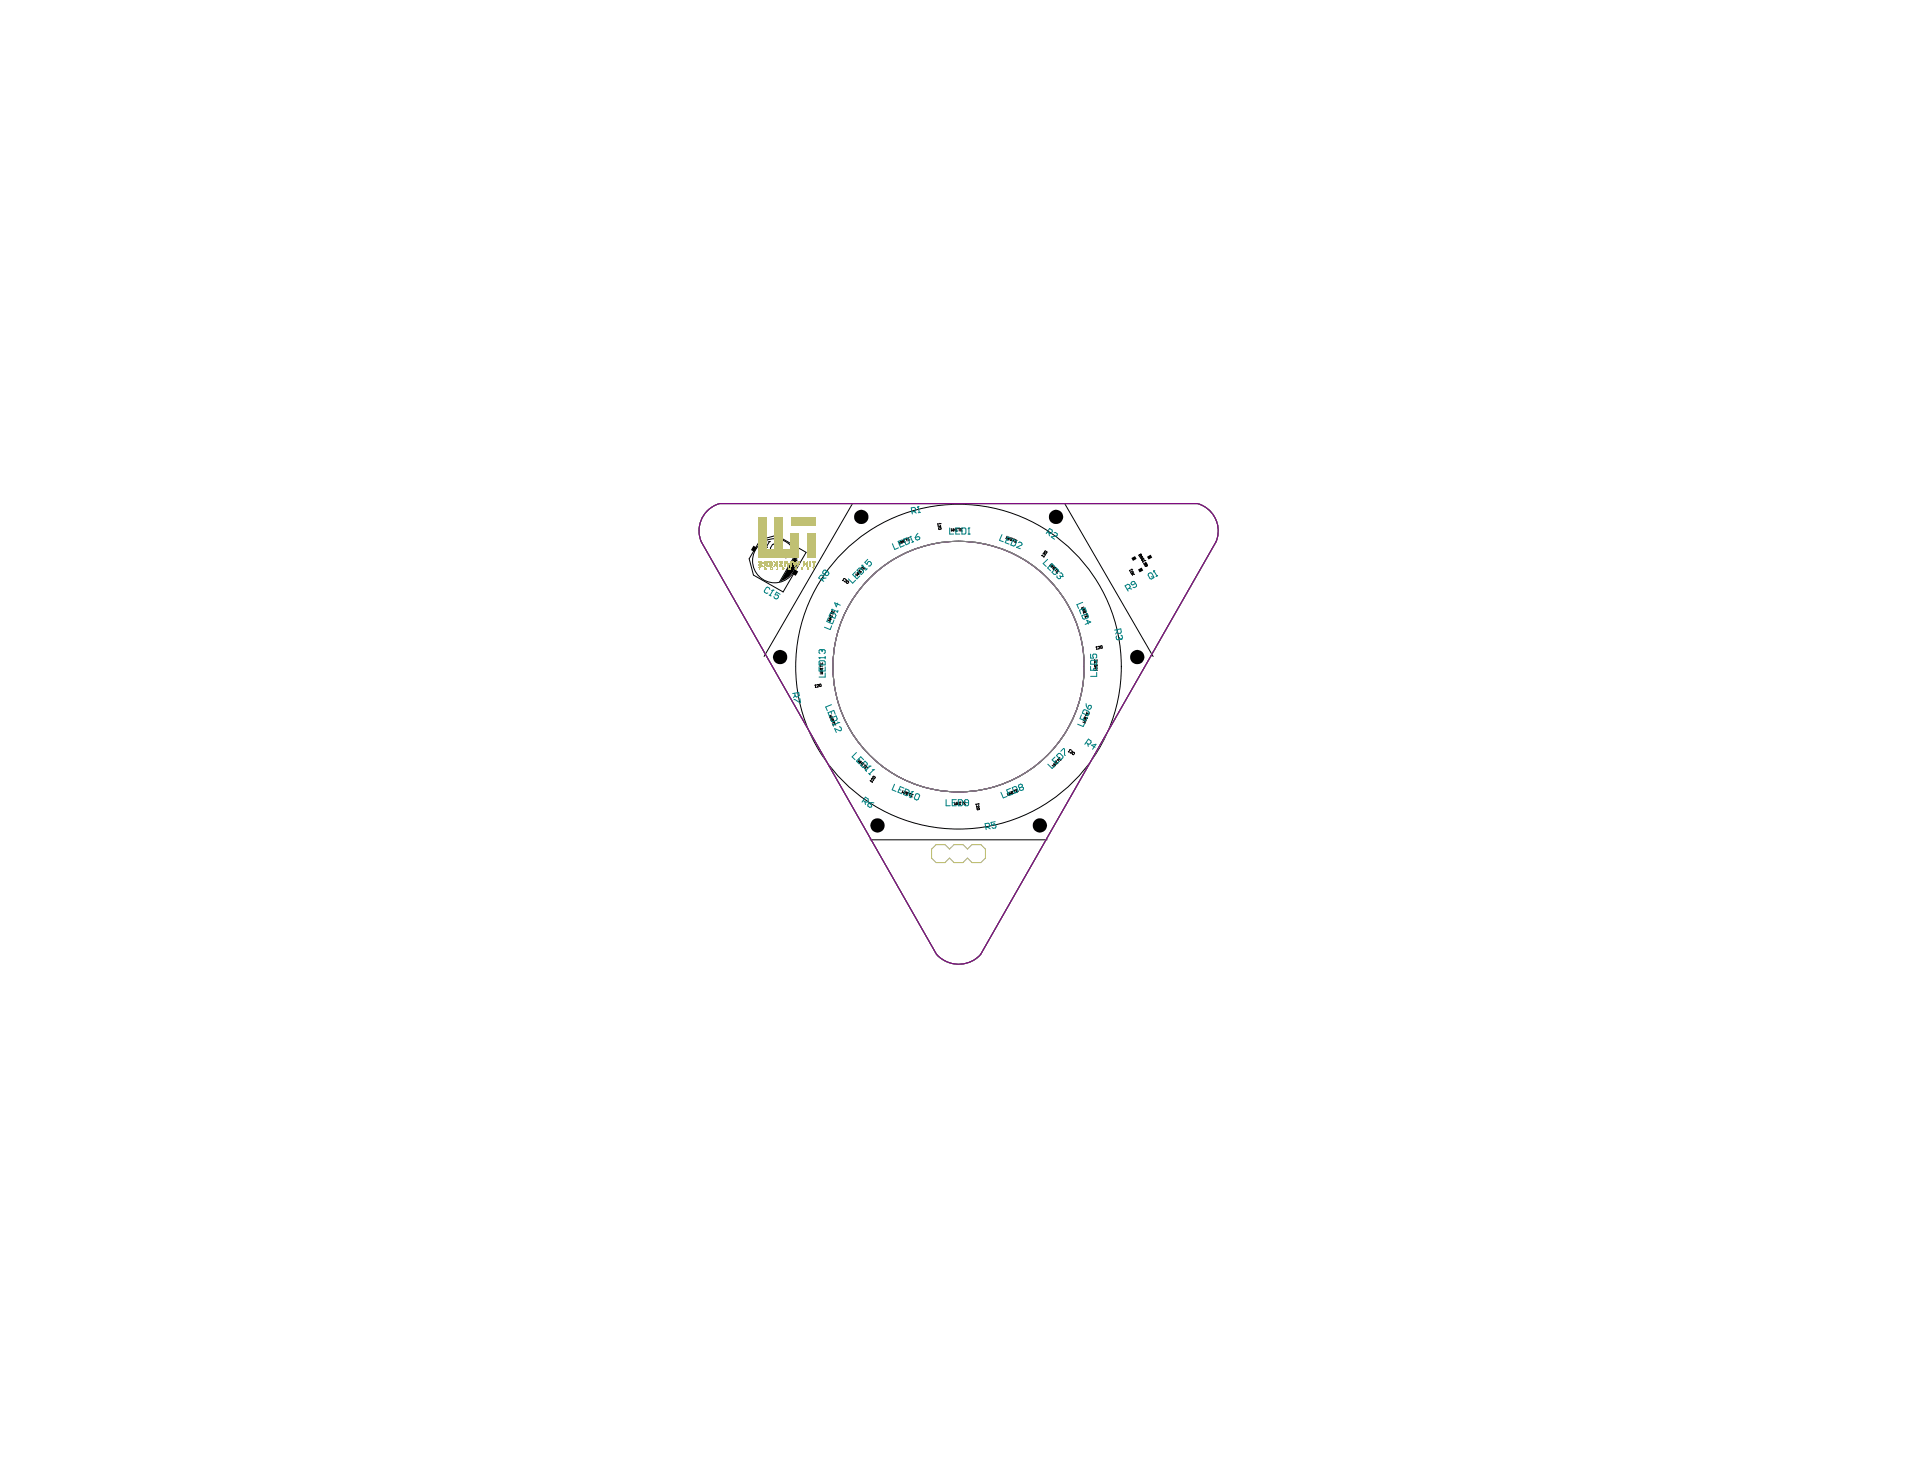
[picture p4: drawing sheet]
<svg xmlns="http://www.w3.org/2000/svg" width="271mm" height="208mm" viewBox="0 0 271 208" stroke-linecap="round" stroke-linejoin="round" font-family="sans-serif">
<g fill="#000">
<path d="M112.3 78.3a3 3 0 0 1-2.2 3.8z"/>
<circle cx="121.5" cy="72.9" r="1.01"/>
<circle cx="149" cy="72.9" r="1.01"/>
<circle cx="110.1" cy="92.7" r="1.01"/>
<circle cx="160.5" cy="92.7" r="1.01"/>
<circle cx="123.8" cy="116.5" r="1.01"/>
<circle cx="146.7" cy="116.5" r="1.01"/>
</g>
<g fill="none" stroke="#808080" stroke-width=".14">
<path d="M99.8 72.1a3.7 3.7 0 0 1 1.8-1h67.3a4 4 0 0 1 2.7 5.4l-33.2 58.1a4.1 4.1 0 0 1-6.3 0l-33.1-58.1a4 4 0 0 1 .8-4.4z"/>
<circle cx="135.3" cy="94.1" r="17.7"/>
</g>
<g fill="none" stroke="#000" stroke-width=".14">
<path d="M107.3 76.2l2.3-.7 4.2 2.4-3.3 5.6-4.2-2.3-.6-2.3zM108.6 76.4h.1M108.6 76.4l-.5 .8h.2l-.3-.1M108.6 76.4l-.2 .1M109 76.8h.2l.2 .1 .1 .2-.3 .5-.2 .1-.2-.2-.1-.2zM109.7 77.3l.2-.1 .3 .2 .1 .2-.4 .4-.1 .1-.3-.1v-.2zM110.4 77.8l-.2 .4 .1 .2 .3 .2 .3-.5M111.1 78.4l.2 .1M111.1 78.4l-.2 .4M111.8 78.3l-.5-.3-.2 .4M112.2 78.3l-2.2 3.8M120.3 71.1l-12.5 21.5"/>
<path d="M121.8 79.9l-.1 .2 .2 .2 .2-.2M127.1 76.4l.1 .3-.2-.1v.2l-.1-.4M127.2 76.3l.1 .3M127.2 76.5l.2-.1v-.2l.1 .4M127.5 76.2l.1 .3h.1M127.6 76.1l-.1 .1M127.8 76.1l.2-.1h-.1l.1 .3M128.3 76.1h-.2M128.3 75.9h-.2l.1 .4 .2-.1M132.3 73.9v.1l.4-.1M132.5 74.5h.2l.1 .2h-.3zM132.6 73.8l.1 .1"/>
<path d="M132.6 74.1l.1 .3-.3-.2v.2M132.7 73.9h.1M134.2 74.6v.3l.2-.1 .1 .1v-.3M134.6 74.6v.3M134.6 74.8h.2M134.8 74.6v.3M135 74.6h.1M135 74.9h.1M135 74.6v.3M135.2 74.6h.3M135.4 74.6v.3M135.6 74.8h.1"/>
<path d="M135.8 74.6h-.2v.3h.2M142.1 75.7l-.1 .3 .1-.1 .1 .2 .1-.3M142.4 75.8l-.1 .3 .1-.1h.2M142.6 76.2l.1 .1M142.6 75.9l-.1 .3M142.7 75.9l.1 .1-.1 .3M143 76l.2 .1h-.1l-.1 .3M143.2 76.3l.1 .1M143.5 76.3l-.2-.1-.1 .3 .2 .1M147 78.4h.1M147 78.4l.4 .1-.1 .1M147.5 77.8l.2 .1v.1l-.3-.1z"/>
<path d="M147.6 78.2l-.1 .2-.1-.4-.2 .2M148.4 79.6l-.3 .2h.2v.2l.2-.3M148.6 79.8l-.2 .2 .1-.1 .1 .2 .2-.1-.3 .2M150.2 71.1l12.5 21.5M160.7 78.3l.3-.1 .1 .1-.2 .2zM160.8 78.2h.1M160.8 78.2l.1 .2M160.9 78.6l.1 .2h.1v-.3l.1 .2M161.1 78.9v.2h.2v-.3l.1 .2M161.2 79.2l.1 .1M161.4 79.5l.1 .1 .1-.1M161.5 79.1h.1"/>
<path d="M161.6 79.1h.1M161.6 79.1l-.4 .2M161.6 79.5h.1M161.6 79.3l.2 .2-.1 .1M161.6 79.5l.1 .1M161.7 79.6h.1M161.7 79.7l.1 .1M161.7 79.7l.1-.1 .1 .2h-.1M161.7 79.7l-.1 .1 .1 .1 .1-.1M115 96.7h.1M115 96.7l.1 .3h.1h-.2M115.3 96.7l.2-.1-.2 .4 .3-.1"/>
<path d="M115.6 96.6h.2v.3l-.1-.1zM115.7 94.9h.4l-.1 .1 .1 .1h-.4M115.7 94.7h.4M115.7 94.5h.4M115.7 93.5v.3h.4v-.3M115.7 93.9v.2M115.7 94.3v.1M115.7 94.3h.4M115.7 94h.4M115.9 93.6v.2M115.9 94.5v.2M116.1 94.3v.1"/>
<path d="M116.9 87.3l.4 .2h-.2l.1 .2-.4-.2M117.1 86.8l.3 .2 .1-.1M117.2 86.8l-.1 .1M117.3 86.5l.3 .2M117.3 86.4l-.1 .2M117.4 87.1l-.4-.1 .2 .1-.1 .2h.2l-.3-.1M117.4 86.1l-.1 .2 .4 .2v-.3M117.5 86.3v.1M118.9 81.9h.1M119.1 81.6h.1M119.1 81.6l-.2 .3M119.1 81.6v.1"/>
<path d="M119.3 81.8l.2 .1-.4 .1 .2 .2M119.6 82l.2 .1-.2 .2-.2-.1zM120.9 80.8l.3 .3h-.2v.2l-.3-.3M121 80.7l.2 .3M121.2 80.5l.1-.1 .2 .3h.1M121.4 80.8l-.2-.2 .1 .1-.2 .2M121.4 80.3l.2-.2-.1 .1 .3 .3M121.9 80.1l-.1 .1M148.6 80.3l.1 .1M148.8 80l.1 .1-.3 .2M149.1 80.2l.1 .2v-.1l-.3 .3M149.2 80.6l.1 .1"/>
<path d="M149.5 80.6l-.2-.1-.2 .2 .1 .2M152.9 86.4v.1M152.9 85.7l-.3 .1 .2 .1-.1 .1 .3-.1M153.1 86l-.3 .1h.1l.1 .2 .2-.1-.4 .1M153.2 86.3v.1l-.3 .1M153.3 86.9v.1M153.3 86.6l.1 .2v-.1l-.4 .1M153.5 87.1l-.1-.2-.3 .1 .1 .2M154.5 94h.3M154.5 94.4h.3l-.1 .1 .1 .1h-.3M154.5 94.3h.3M154.5 93.1v.2h.3v-.2"/>
<path d="M154.5 93.4v.2M154.5 93.8v.1M154.5 93.8h.3M154.5 93.5h.3M154.6 93.2v.1M154.6 94v.3M154.7 91.3h.1M154.7 91.3l.1 .3h-.1M154.8 93.8v.1M154.9 91.3l.2-.1 .1 .1-.2 .3 .2-.1M155.3 91.1l.2 .1v.3l-.2-.1zM159.4 80.5v.1"/>
<path d="M159.5 80.7l.3-.1 .1 .1-.2 .2zM159.6 80.3h.1M159.7 80.3h.1M159.7 80.3l-.3 .2M159.9 81l-.1 .2M160 80.8l-.3 .2h.1l.3 .1M117.3 100.9l-.3 .1 .2 .1-.1 .1 .3-.1M117.5 101.2l-.3 .1h.1l.1 .2 .2-.1-.4 .2M117.6 101.5v.1l-.3 .1v.1M117.7 102.2v.1M117.7 101.8l.1 .2v-.1l-.4 .1M117.9 102.3l-.1-.2-.3 .1 .1 .2"/>
<path d="M121.3 107.2l-.2 .3h.1v.1l.3-.2M121.4 107.6l.2 .2 .1-.2-.2 .3M121.6 107.5l-.3 .2M121.8 107.7l.1 .1-.3 .2M122 107.9l.2 .2M122.1 108l-.3 .2M122.1 108.3l.1 .1M122.4 108.3l-.2-.1-.2 .2 .2 .2M122.8 118.5h25M122.8 110.2h.1M122.8 110.2l.3 .1v.1M123.2 109.6l.3 .1-.1 .1-.2-.1z"/>
<path d="M123.3 110l-.1 .2v-.3l-.2-.1v.2M127.4 111.6l-.1 .3 .1-.1 .1 .2 .1-.4M127.8 111.7l-.2 .3 .1-.2 .2 .1 .1-.1-.2 .3M128.1 111.8l.1 .1-.3 .2 .1 .1M128.3 111.9l.2 .1M128.4 112l-.1 .3M128.6 112.2l.1 .1M128.9 112.1h-.3l-.1 .3 .2 .1M134.7 113.2v.4l.2-.2 .1 .2v-.4M135.1 113.2v.4M135.1 113.4h.2M135.3 113.2v.4"/>
<path d="M135.4 113.2h.1M135.4 113.6h.1M135.5 113.2v.4M135.7 113.2h.2M135.8 113.2v.4M136 113.4h.2M136.3 113.2h-.3v.4h.3M137.7 113.4v.2v-.1l.4-.1M137.9 114.1h.3v.1l-.3 .1zM138 113.4h.1M138.1 113.4h.1M138.1 113.7v.2l-.3-.2v.3"/>
<path d="M142.3 111.9l.2 .3-.2-.1v.2l-.2-.3M142.5 111.8l.1 .3-.1-.1 .2-.1v-.2l.1 .4M142.8 111.7l.1 .3M142.9 111.7h-.1M143 112h-.1M143 111.6l.2-.1h-.1l.2 .4M143.5 111.6h-.1M143.5 111.4l-.2 .1 .2 .3 .2-.1M148.6 107.8l.3 .3h-.2v.1l-.2-.2M148.7 107.7l.2 .3-.1-.1 .2-.2-.1-.1 .2 .2M149 107.5l.2 .2h.1M149.1 107.4l-.2 .1"/>
<path d="M149.3 107.2l.2 .3M149.3 107.1l-.1 .2M149.6 106.9l-.2 .2 .3 .2 .1-.2M149.6 107.1l-.1 .1M151 105.8h.1M151 105.8l-.1 .3-.2-.1M151 105.8h-.1M151.2 106l.2 .1-.4 .1 .2 .1M151.4 106.2l.1-.1 .1 .2-.1 .2-.2-.2zM152.9 101.7l.3 .1-.1 .1v.1l-.3-.1M153.1 101.2l.3 .1M153.1 101.2v.1"/>
<path d="M153.2 101l.1-.2-.1 .1 .3 .1M153.3 101.5l-.3-.1h.2l-.1 .2 .2 .1-.4-.1M153.4 100.4l-.1 .3 .3 .1 .1-.2M153.4 101.3v.1M153.5 100.6v.1"/>
<circle cx="109.3" cy="79.1" r="3.1"/>
<circle cx="135.3" cy="94.1" r="22.9"/>
</g>
<g fill="#000">
<path d="M106.3 77l.5 .3-.3 .6-.5-.3z" fill-rule="evenodd"/>
<path d="M159.7 78.8l.5-.3 .2 .4-.5 .3z" fill-rule="evenodd"/>
<path d="M161.9 78.6l.5-.3 .2 .4-.5 .3z" fill-rule="evenodd"/>
<path d="M112.1 80.3l.5 .3-.3 .7-.5-.3z" fill-rule="evenodd"/>
<path d="M160.6 80.4l.5-.3 .2 .4-.5 .3z" fill-rule="evenodd"/>
</g>
<g fill="none" stroke="#008080" stroke-width=".14">
<path d="M121.6 79.8h.1M121.6 79.8l.6 .6M121.6 79.8v.2M122.5 78.9l-.5 .5 .3 .3 .3-.5h.2l.2 .3v.2l-.2 .2h-.2M125.9 76.7l.4 .8 .5-.2M127.2 76.7l-.3 .1M127.3 76.2l-.6 .2 .4 .8 .5-.2M127.5 76.1l.4-.2 .2 .1 .2 .5v.2l-.4 .2zM128.5 75.7h.1M128.5 75.7l.3 .8 .1-.1-.2 .2M128.5 75.7l-.1 .2M128.7 72.3l.4-.2 .1-.1v-.3l-.2-.1-.4 .1 .1 .8"/>
<path d="M129 72.2l.3 .2M129.1 75.9l.5-.2 .2 .2-.1 .2-.3 .1-.1-.1zM129.5 75.3l-.4 .6M129.6 71.5h.1M129.6 71.5l-.2 .1M129.6 71.5l.1 .8h.2l-.3 .1M134 74.5v.9h.6M134.9 74.9h.3M135.4 74.5h-.5v.9h.5M135.7 74.5h.5l.1 .1v.6l-.1 .2h-.5zM136.6 75.4h.3M136.7 74.5h.1"/>
<path d="M136.7 74.5v.9M136.7 74.5l-.1 .1M141.4 75.4l-.4 .8 .6 .2M142 76.2l.3 .1M142.7 76l-.5-.2-.4 .8 .6 .2M143 76.1l.4 .2v.1l-.2 .6-.2 .1-.4-.2zM143.7 76.6l.2-.1 .3 .1v.3l-.8 .3 .6 .2M147.8 75.1l.3 .2h.2l.2-.3v-.2l-.4-.2-.5 .7M147.8 78.9l-.6 .6 .4 .4M148 75.2l.1 .4M148.1 79.8l.2 .2M148.7 75.2l.2-.1 .3 .2v.2l-.1 .1-.8 .2 .5 .3"/>
<path d="M148.8 79.9l-.4-.4-.6 .6 .4 .4M108.6 83.2v-.2l-.3-.2-.2 .1-.3 .5 .1 .2 .2 .1h.3M109.1 83.3h.1M109.1 83.3l-.4 .7 .1 .1-.3-.1M109.1 83.3h-.2M110.1 83.9l-.5-.3-.2 .3 .3 .1 .2 .2-.2 .3h-.2l-.2-.1-.1-.2M112.1 97.8l.1 .4 .2 .2 .3-.1 .1-.2-.1-.4-.8 .2M112.2 98.1l-.2 .4M112.9 98.6l.1 .5h-.2l-.6-.4h-.2M115.6 92.8h.1M115.6 94.1v.6h.8v-.6M115.6 92.8h.8"/>
<path d="M115.6 92.8l.1 .2M115.7 93.2h.6l.1 .2v.4h-.8v-.4zM115.9 91.7h.1M115.9 91.7l-.3 .1v.3l.1 .1M115.9 91.7l.1 .1M116 81.9l.2-.4v-.2l-.2-.1h-.2l-.3 .4 .7 .4M116 91.8l.1-.1 .3 .1v.3l-.1 .1M116 91.8v.2M116 94.4v.3M116.4 95v.5h-.8M116.4 92.7v.3M116.6 81.6h-.4"/>
<path d="M116.6 80.7v-.2h-.3l-.2 .2v.2l.3 .1M116.6 80.7h.2l.1 .1 .1 .2-.2 .2h-.3l-.1-.2M116.6 80.7l-.2 .3M116.9 87.2l-.2 .5 .8 .3 .2-.5M117.2 87.6l-.1 .3M117.2 86.5l.2-.1 .5 .3 .1 .1-.2 .4-.8-.3zM117.3 99.4l-.8 .4 .2 .5M117.4 88.3l-.2 .5-.9-.3M117.4 86h.1M117.4 86l.8 .3M117.4 86l.1 .2M118.2 85.1l-.2 .5-.2-.5 .8 .3"/>
<path d="M118.2 86.2l-.1 .2M119.7 81.7l.6 .6 .4-.4M120.7 80.7l-.4 .4 .6 .6 .4-.4M120.8 81.2l-.2 .2M120.9 80.5l.3-.3h.2l.4 .4v.2l-.3 .3zM122.3 80.3l-.2 .2M148.4 80.7l.7-.6 .3 .3v.2l-.5 .5h-.2zM149.2 81.3v.2l.2 .2 .3-.1v-.2M149.6 80.8h.2l.2 .3-.1 .3M149.6 81.3l.1 .1M149.7 81.4h.2M149.9 81.4h.1"/>
<path d="M152.7 86.9l.7-.3 .2 .4-.1 .2-.5 .2-.2-.1zM152.7 86l.1 .2M152.8 85l-.8 .3 .2 .6M153.3 99.3l.2 .7M153.3 86.3l-.2-.5-.8 .3 .2 .5M153.6 88.1l-.2-.6 .5 .3-.8 .3M153.6 99.6h.3l.1 .2-.1 .2-.2 .1-.2-.1zM153.9 92.3v.6h.4l-.1-.3 .1-.3h.3l.2 .1v.3l-.2 .2M153.9 93.3l.1-.1h.6l.2 .1v.4h-.9zM153.9 94v.6h.9v-.6M154.3 94.3v.3M154.8 94.9v.5h-.9"/>
<path d="M157.6 88.9l.1 .4 .1 .1 .3-.1 .1-.1v-.5l-.9 .2M157.6 89.7l-.1 .2v.3l.3 .1 .2-.2M157.6 89.1l-.2 .4M158 90v.1M158 90.1l.2 .1M158.2 90.2h.1M158.2 89.6l.1 .1 .1 .3-.2 .2M159.1 83.2l.3-.3 .1-.2-.2-.2-.2-.1-.3 .3 .4 .7M159.3 83l.4 .1M160.2 82.3l-.3 .2-.3-.1 .1-.2 .2-.2 .2 .1 .3 .5-.1 .2-.2 .1h-.2M162.1 81l.2-.2 .2 .1 .3 .5-.1 .2-.2 .1h-.2l-.3-.5zM162.5 81.4l.4 .1"/>
<path d="M162.8 80.5h.1M162.8 80.5l.5 .8 .1-.1-.3 .2M162.8 80.5v.2M117.2 101.4l.8-.4 .1 .4v.2l-.6 .2h-.1zM117.3 100.4l.1 .3M117.9 100.8l-.2-.6-.9 .4 .3 .5M118.2 101.9l.2 .1M118.4 102h.1M118.4 102l-.8 .3v.1l-.1-.2M118.4 102.5l.2 .1 .1 .3v.2h-.2l-.7-.3 .2 .6M120.9 106.2l-.7 .6 .5 .4M121.2 107.1l.2 .2"/>
<path d="M121.5 108l.6-.6 .3 .3v.2l-.4 .4h-.2zM121.8 113l.4 .2h.2l.1-.3v-.2l-.4-.2-.5 .7M121.9 107.2l-.4-.4-.6 .6 .4 .4M122 113.1l.1 .4M122.1 108.6l.2 .2M122.6 109.1l.2 .2M122.6 108.1h.2M122.6 113.3l.4 .3-.1 .3h-.2l-.2-.1v-.2zM122.8 108.1h.1M122.8 108.1l-.6 .6M123.1 108.6h.2M123.3 108.6h.1"/>
<path d="M123.3 108.6l-.6 .6M123.3 113.3h-.7M126.2 110.7l-.3 .8 .5 .2M126.9 111.4l.2 .1M127.6 111.2l-.6-.2-.3 .8 .5 .2M127.8 111.3l.4 .2 .1 .2-.2 .5-.2 .1-.4-.2zM128.8 111.7h.1M128.8 111.7l-.4 .8 .2 .1-.3-.2M128.8 111.7l-.2 .1M129.2 112.1l.2-.1 .3 .1 .1 .2-.2 .5-.3 .1-.2-.1-.1-.2zM133.5 112.8v.9h.6M134.4 113.3h.2"/>
<path d="M135 112.8h-.6v.9h.6M135.2 112.8h.5l.1 .2v.6l-.1 .1h-.5zM136.7 113.3h-.5l-.1-.2 .1-.3h.3l.2 .2v.6l-.2 .1h-.3l-.1-.1M139.1 116.8l.4-.1 .1-.2v-.2l-.2-.1h-.4l.2 .9M139.4 116.7l.3 .3M140.4 116l-.6 .1 .1 .4 .4-.2 .2 .1 .1 .3-.1 .1-.3 .1-.2-.1M141.2 111.8l.4 .8 .5-.2M142.5 111.8l-.3 .1M142.6 111.2l-.5 .3 .3 .8 .5-.2M142.8 111.1l.4-.1 .2 .1 .2 .5v.2l-.4 .1zM144.2 111v-.3l-.2-.1-.2 .2-.1 .1 .2 .2M144.2 111l.2 .2v.3l-.3 .1-.2-.1v-.4"/>
<path d="M144.2 111l-.3 .1M147.9 107.8l.6 .6 .4-.4M148.9 106.8l-.4 .4 .6 .6 .4-.4M149 107.3l-.2 .2M149.1 106.6l.3-.3h.2l.4 .4v.2l-.3 .3zM149.7 106l.4-.4 .1 .1v.8l.1 .1M152.6 100.9l-.2 .5 .8 .3 .2-.5M152.9 100.2l.2-.1 .5 .3 .1 .2-.2 .4-.8-.4zM152.9 101.3l-.1 .3M153.1 102l-.2 .5-.8-.3M153.3 104.8l.3 .2h.2l.2-.3-.1-.2-.3-.2-.5 .7M153.5 105l.1 .3"/>
<path d="M154.5 105.5l-.5-.3 .7-.2-.5 .7"/>
</g>
<g fill="none" stroke="#800080" stroke-width=".14">
<path d="M171.6 76.5l-33.2 58.1M171.6 76.5a4 4 0 0 0-2.7-5.5l-67.3 .1a4 4 0 0 0-2.6 5.4l33.1 58.1M132.1 134.6a4.2 4.2 0 0 0 6.3 0"/>
<circle cx="135.3" cy="94.1" r="17.7"/>
</g>
<path d="M131.5 119.8l.6-.6h1.3l.6 .6 .6-.6h1.3l.6 .6 .7-.6h1.2l.7 .6v1.3l-.7 .6h-1.2l-.7-.6-.6 .6h-1.3l-.6-.6-.6 .6h-1.3l-.6-.6z" fill="none" stroke="#c0c073" stroke-width=".15"/>
<g fill="#c0c073">
<path d="M107.2 79.2h.2z" fill-rule="evenodd"/>
<path d="M107.1 79.2l.4 .1z" fill-rule="evenodd"/>
<path d="M107.1 79.3h.4z" fill-rule="evenodd"/>
<path d="M107.1 79.3h.4z" fill-rule="evenodd"/>
<path d="M107.1 79.3h.4z" fill-rule="evenodd"/>
<path d="M107.1 79.3l.5 .1z" fill-rule="evenodd"/>
<path d="M107.1 79.4h.2z" fill-rule="evenodd"/>
<path d="M107.3 79.4h.3z" fill-rule="evenodd"/>
<path d="M107.1 79.4h.1z" fill-rule="evenodd"/>
<path d="M107.4 79.4h.2z" fill-rule="evenodd"/>
<path d="M107.7 79.4h.2z" fill-rule="evenodd"/>
<path d="M107.4 79.4h.2z" fill-rule="evenodd"/>
<path d="M107.7 79.4h.2z" fill-rule="evenodd"/>
<path d="M107.4 79.4l.2 .1z" fill-rule="evenodd"/>
<path d="M107.7 79.4l.2 .1z" fill-rule="evenodd"/>
<path d="M107.4 79.5h.2z" fill-rule="evenodd"/>
<path d="M107.7 79.5h.2z" fill-rule="evenodd"/>
<path d="M107.3 79.5h.3z" fill-rule="evenodd"/>
<path d="M107.7 79.5h.2z" fill-rule="evenodd"/>
<path d="M107.2 79.5h.3z" fill-rule="evenodd"/>
<path d="M107.7 79.5h.2z" fill-rule="evenodd"/>
<path d="M107.2 79.5l.3 .1z" fill-rule="evenodd"/>
<path d="M107.7 79.5l.2 .1z" fill-rule="evenodd"/>
<path d="M107.1 79.6h.4z" fill-rule="evenodd"/>
<path d="M107.1 79.6h.4z" fill-rule="evenodd"/>
<path d="M107.1 79.6h.3z" fill-rule="evenodd"/>
<path d="M107 79.6l.4 .1z" fill-rule="evenodd"/>
<path d="M107 79.7h.3z" fill-rule="evenodd"/>
<path d="M107 79.7h.2z" fill-rule="evenodd"/>
<path d="M107 79.7h.2z" fill-rule="evenodd"/>
<path d="M107.8 79.7h.2z" fill-rule="evenodd"/>
<path d="M107 79.7l.2 .1z" fill-rule="evenodd"/>
<path d="M107.8 79.7l.2 .1z" fill-rule="evenodd"/>
<path d="M107 79.8h.2z" fill-rule="evenodd"/>
<path d="M107.8 79.8h.2z" fill-rule="evenodd"/>
<path d="M107 79.8h.2z" fill-rule="evenodd"/>
<path d="M107.4 79.8h.1z" fill-rule="evenodd"/>
<path d="M107.8 79.8h.2z" fill-rule="evenodd"/>
<path d="M107 79.8h.6z" fill-rule="evenodd"/>
<path d="M107.8 79.8h.2z" fill-rule="evenodd"/>
<path d="M107.1 79.8l.5 .1z" fill-rule="evenodd"/>
<path d="M107.8 79.8l.2 .1z" fill-rule="evenodd"/>
<path d="M107.1 79.9h.5z" fill-rule="evenodd"/>
<path d="M107.8 79.9h.1z" fill-rule="evenodd"/>
<path d="M107.1 79.9h.5z" fill-rule="evenodd"/>
<path d="M107.8 79.9h.1z" fill-rule="evenodd"/>
<path d="M107.1 79.9h.4z" fill-rule="evenodd"/>
<path d="M107.7 79.9h.2z" fill-rule="evenodd"/>
<path d="M107.2 79.9l.2 .1z" fill-rule="evenodd"/>
<path d="M107.7 79.9l.2 .1z" fill-rule="evenodd"/>
<path d="M107 80.1h.1z" fill-rule="evenodd"/>
<path d="M107.2 80.1h.1z" fill-rule="evenodd"/>
<path d="M107.9 80.1h.2z" fill-rule="evenodd"/>
<path d="M107.9 80.1h.2z" fill-rule="evenodd"/>
<path d="M107.2 80.1h.1z" fill-rule="evenodd"/>
<path d="M107.9 80.1v.1z" fill-rule="evenodd"/>
<path d="M107.1 80.2h.1z" fill-rule="evenodd"/>
<path d="M107.1 80.2h.1z" fill-rule="evenodd"/>
<path d="M107.9 80.2h.1z" fill-rule="evenodd"/>
<path d="M107.1 80.2h.1z" fill-rule="evenodd"/>
<path d="M107.9 80.2h.1z" fill-rule="evenodd"/>
<path d="M107.9 80.2v.1z" fill-rule="evenodd"/>
<path d="M107.9 80.3h.1z" fill-rule="evenodd"/>
<path d="M107.9 80.3h.2z" fill-rule="evenodd"/>
<path d="M108 80.3v.1z" fill-rule="evenodd"/>
<path d="M108.5 79.2l.5 .1z" fill-rule="evenodd"/>
<path d="M109.1 79.2l.3 .1z" fill-rule="evenodd"/>
<path d="M109.6 79.2l.1 .1z" fill-rule="evenodd"/>
<path d="M108.5 79.3h.5z" fill-rule="evenodd"/>
<path d="M109.2 79.3h.2z" fill-rule="evenodd"/>
<path d="M109.6 79.3h.1z" fill-rule="evenodd"/>
<path d="M108.5 79.3h.5z" fill-rule="evenodd"/>
<path d="M109.2 79.3h.2z" fill-rule="evenodd"/>
<path d="M109.6 79.3h.1z" fill-rule="evenodd"/>
<path d="M108.5 79.3h.5z" fill-rule="evenodd"/>
<path d="M109.2 79.3h.2z" fill-rule="evenodd"/>
<path d="M109.6 79.3h.1z" fill-rule="evenodd"/>
<path d="M108.5 79.3l.5 .1z" fill-rule="evenodd"/>
<path d="M109.2 79.3l.2 .1z" fill-rule="evenodd"/>
<path d="M109.6 79.3l.1 .1z" fill-rule="evenodd"/>
<path d="M108.5 79.4h.5z" fill-rule="evenodd"/>
<path d="M109.3 79.4h.2z" fill-rule="evenodd"/>
<path d="M109.6 79.4h.1z" fill-rule="evenodd"/>
<path d="M108.8 79.4h.2z" fill-rule="evenodd"/>
<path d="M109.3 79.4h.2z" fill-rule="evenodd"/>
<path d="M109.6 79.4h.1z" fill-rule="evenodd"/>
<path d="M110 79.4h.1z" fill-rule="evenodd"/>
<path d="M108.1 79.4h.2z" fill-rule="evenodd"/>
<path d="M108.8 79.4h.2z" fill-rule="evenodd"/>
<path d="M109.3 79.4h.2z" fill-rule="evenodd"/>
<path d="M109.6 79.4h.1z" fill-rule="evenodd"/>
<path d="M108.1 79.4l.2 .1z" fill-rule="evenodd"/>
<path d="M108.8 79.4l.2 .1z" fill-rule="evenodd"/>
<path d="M109.3 79.4l.2 .1z" fill-rule="evenodd"/>
<path d="M109.6 79.4l.1 .1z" fill-rule="evenodd"/>
<path d="M108.1 79.5h.2z" fill-rule="evenodd"/>
<path d="M108.8 79.5h.2z" fill-rule="evenodd"/>
<path d="M109.3 79.5h.3z" fill-rule="evenodd"/>
<path d="M109.6 79.5h.1z" fill-rule="evenodd"/>
<path d="M108.1 79.5h.2z" fill-rule="evenodd"/>
<path d="M108.8 79.5h.2z" fill-rule="evenodd"/>
<path d="M109.4 79.5h.3z" fill-rule="evenodd"/>
<path d="M108.5 79.5h.5z" fill-rule="evenodd"/>
<path d="M109.4 79.5h.3z" fill-rule="evenodd"/>
<path d="M108.5 79.5l.5 .1z" fill-rule="evenodd"/>
<path d="M109.4 79.5l.3 .1z" fill-rule="evenodd"/>
<path d="M108.5 79.6h.5z" fill-rule="evenodd"/>
<path d="M109.4 79.6h.3z" fill-rule="evenodd"/>
<path d="M108.5 79.6h.5z" fill-rule="evenodd"/>
<path d="M109.4 79.6h.3z" fill-rule="evenodd"/>
<path d="M108.5 79.6h.5z" fill-rule="evenodd"/>
<path d="M109.4 79.6h.3z" fill-rule="evenodd"/>
<path d="M108.5 79.6l.5 .1z" fill-rule="evenodd"/>
<path d="M109.4 79.6l.3 .1z" fill-rule="evenodd"/>
<path d="M108.8 79.7h.2z" fill-rule="evenodd"/>
<path d="M109.4 79.7h.2z" fill-rule="evenodd"/>
<path d="M109.6 79.7h.1z" fill-rule="evenodd"/>
<path d="M108.8 79.7h.2z" fill-rule="evenodd"/>
<path d="M109.3 79.7h.2z" fill-rule="evenodd"/>
<path d="M109.6 79.7h.1z" fill-rule="evenodd"/>
<path d="M109.9 79.7h.2z" fill-rule="evenodd"/>
<path d="M108.8 79.7h.2z" fill-rule="evenodd"/>
<path d="M109.3 79.7h.2z" fill-rule="evenodd"/>
<path d="M109.6 79.7h.1z" fill-rule="evenodd"/>
<path d="M109.9 79.7h.2z" fill-rule="evenodd"/>
<path d="M108.8 79.7l.2 .1z" fill-rule="evenodd"/>
<path d="M109.3 79.7l.2 .1z" fill-rule="evenodd"/>
<path d="M109.6 79.7l.1 .1z" fill-rule="evenodd"/>
<path d="M109.9 79.7l.2 .1z" fill-rule="evenodd"/>
<path d="M108.8 79.8h.2z" fill-rule="evenodd"/>
<path d="M109.3 79.8h.2z" fill-rule="evenodd"/>
<path d="M109.6 79.8h.1z" fill-rule="evenodd"/>
<path d="M109.9 79.8h.2z" fill-rule="evenodd"/>
<path d="M108.8 79.8h.2z" fill-rule="evenodd"/>
<path d="M109.2 79.8h.3z" fill-rule="evenodd"/>
<path d="M109.6 79.8h.1z" fill-rule="evenodd"/>
<path d="M108.5 79.8h.5z" fill-rule="evenodd"/>
<path d="M109.2 79.8h.2z" fill-rule="evenodd"/>
<path d="M109.6 79.8h.1z" fill-rule="evenodd"/>
<path d="M108.5 79.8l.5 .1z" fill-rule="evenodd"/>
<path d="M109.2 79.8l.2 .1z" fill-rule="evenodd"/>
<path d="M109.6 79.8l.1 .1z" fill-rule="evenodd"/>
<path d="M108.5 79.9h.5z" fill-rule="evenodd"/>
<path d="M109.2 79.9h.2z" fill-rule="evenodd"/>
<path d="M109.6 79.9h.1z" fill-rule="evenodd"/>
<path d="M108.5 79.9h.5z" fill-rule="evenodd"/>
<path d="M109.2 79.9h.2z" fill-rule="evenodd"/>
<path d="M109.6 79.9h.1z" fill-rule="evenodd"/>
<path d="M108.5 79.9h.5z" fill-rule="evenodd"/>
<path d="M109.1 79.9h.2z" fill-rule="evenodd"/>
<path d="M109.6 79.9h.1z" fill-rule="evenodd"/>
<path d="M108.1 79.9l.2 .1z" fill-rule="evenodd"/>
<path d="M108.5 79.9l.5 .1z" fill-rule="evenodd"/>
<path d="M109.1 79.9l.2 .1z" fill-rule="evenodd"/>
<path d="M109.6 79.9l.1 .1z" fill-rule="evenodd"/>
<path d="M108.8 80.1h.1z" fill-rule="evenodd"/>
<path d="M109.7 80.1h.1z" fill-rule="evenodd"/>
<path d="M108.8 80.1h.2z" fill-rule="evenodd"/>
<path d="M109.7 80.1h.1z" fill-rule="evenodd"/>
<path d="M108.7 80.1h.1z" fill-rule="evenodd"/>
<path d="M108.9 80.1h.1z" fill-rule="evenodd"/>
<path d="M109.7 80.1h.1z" fill-rule="evenodd"/>
<path d="M108.7 80.1l.1 .1z" fill-rule="evenodd"/>
<path d="M108.9 80.1l.1 .1z" fill-rule="evenodd"/>
<path d="M109.7 80.1l.1 .1z" fill-rule="evenodd"/>
<path d="M108.9 80.2h.1z" fill-rule="evenodd"/>
<path d="M109.7 80.2h.1z" fill-rule="evenodd"/>
<path d="M108.9 80.2h.1z" fill-rule="evenodd"/>
<path d="M109.7 80.2h.1z" fill-rule="evenodd"/>
<path d="M108.9 80.2h.1z" fill-rule="evenodd"/>
<path d="M109.7 80.2h.1z" fill-rule="evenodd"/>
<path d="M108.9 80.2l.1 .1z" fill-rule="evenodd"/>
<path d="M109.7 80.2l.1 .1z" fill-rule="evenodd"/>
<path d="M108.7 80.3h.1z" fill-rule="evenodd"/>
<path d="M109.7 80.3h.1z" fill-rule="evenodd"/>
<path d="M108.9 80.3h.1z" fill-rule="evenodd"/>
<path d="M109.6 80.3h.2z" fill-rule="evenodd"/>
<path d="M108.8 80.3h.2z" fill-rule="evenodd"/>
<path d="M109.6 80.3h.2z" fill-rule="evenodd"/>
<path d="M110.7 79.2l.1 .1z" fill-rule="evenodd"/>
<path d="M111 79.2l.2 .1z" fill-rule="evenodd"/>
<path d="M111.5 79.2l.1 .1z" fill-rule="evenodd"/>
<path d="M111.8 79.2l.2 .1z" fill-rule="evenodd"/>
<path d="M110.7 79.3h.1z" fill-rule="evenodd"/>
<path d="M111 79.3h.2z" fill-rule="evenodd"/>
<path d="M111.5 79.3h.1z" fill-rule="evenodd"/>
<path d="M111.8 79.3h.2z" fill-rule="evenodd"/>
<path d="M110.7 79.3h.1z" fill-rule="evenodd"/>
<path d="M111 79.3h.2z" fill-rule="evenodd"/>
<path d="M111.5 79.3h.1z" fill-rule="evenodd"/>
<path d="M111.8 79.3h.2z" fill-rule="evenodd"/>
<path d="M110.7 79.3h.1z" fill-rule="evenodd"/>
<path d="M111 79.3h.2z" fill-rule="evenodd"/>
<path d="M111.5 79.3h.1z" fill-rule="evenodd"/>
<path d="M111.9 79.3h.1z" fill-rule="evenodd"/>
<path d="M110.7 79.3l.1 .1z" fill-rule="evenodd"/>
<path d="M111 79.3l.2 .1z" fill-rule="evenodd"/>
<path d="M111.5 79.3l.1 .1z" fill-rule="evenodd"/>
<path d="M111.9 79.3l.2 .1z" fill-rule="evenodd"/>
<path d="M110.3 79.4h.2z" fill-rule="evenodd"/>
<path d="M110.7 79.4h.1z" fill-rule="evenodd"/>
<path d="M111 79.4h.2z" fill-rule="evenodd"/>
<path d="M111.5 79.4h.1z" fill-rule="evenodd"/>
<path d="M111.9 79.4h.2z" fill-rule="evenodd"/>
<path d="M110.3 79.4h.2z" fill-rule="evenodd"/>
<path d="M110.7 79.4h.1z" fill-rule="evenodd"/>
<path d="M111 79.4h.2z" fill-rule="evenodd"/>
<path d="M111.5 79.4h.1z" fill-rule="evenodd"/>
<path d="M111.9 79.4h.2z" fill-rule="evenodd"/>
<path d="M110.3 79.4h.2z" fill-rule="evenodd"/>
<path d="M110.7 79.4h.1z" fill-rule="evenodd"/>
<path d="M111 79.4h.2z" fill-rule="evenodd"/>
<path d="M111.5 79.4h.1z" fill-rule="evenodd"/>
<path d="M111.9 79.4h.2z" fill-rule="evenodd"/>
<path d="M110.3 79.4l.2 .1z" fill-rule="evenodd"/>
<path d="M110.7 79.4l.1 .1z" fill-rule="evenodd"/>
<path d="M111 79.4l.2 .1z" fill-rule="evenodd"/>
<path d="M111.5 79.4l.1 .1z" fill-rule="evenodd"/>
<path d="M111.9 79.4l.2 .1z" fill-rule="evenodd"/>
<path d="M110.3 79.5h.2z" fill-rule="evenodd"/>
<path d="M110.7 79.5h.1z" fill-rule="evenodd"/>
<path d="M111 79.5h.2z" fill-rule="evenodd"/>
<path d="M111.5 79.5h.1z" fill-rule="evenodd"/>
<path d="M111.9 79.5h.2z" fill-rule="evenodd"/>
<path d="M110.2 79.5h.3z" fill-rule="evenodd"/>
<path d="M110.7 79.5h.1z" fill-rule="evenodd"/>
<path d="M111 79.5h.2z" fill-rule="evenodd"/>
<path d="M111.5 79.5h.1z" fill-rule="evenodd"/>
<path d="M111.9 79.5h.2z" fill-rule="evenodd"/>
<path d="M110.7 79.5h.1z" fill-rule="evenodd"/>
<path d="M111 79.5h.6z" fill-rule="evenodd"/>
<path d="M111.9 79.5h.2z" fill-rule="evenodd"/>
<path d="M110.7 79.5l.1 .1z" fill-rule="evenodd"/>
<path d="M111 79.5l.6 .1z" fill-rule="evenodd"/>
<path d="M112 79.5l.1 .1z" fill-rule="evenodd"/>
<path d="M110.7 79.6h.1z" fill-rule="evenodd"/>
<path d="M111 79.6h.6z" fill-rule="evenodd"/>
<path d="M112 79.6h.1z" fill-rule="evenodd"/>
<path d="M110.7 79.6h.1z" fill-rule="evenodd"/>
<path d="M111 79.6h.6z" fill-rule="evenodd"/>
<path d="M112 79.6h.2z" fill-rule="evenodd"/>
<path d="M110.7 79.6h.1z" fill-rule="evenodd"/>
<path d="M111 79.6h.6z" fill-rule="evenodd"/>
<path d="M110.7 79.6l.1 .1z" fill-rule="evenodd"/>
<path d="M111 79.6l.6 .1z" fill-rule="evenodd"/>
<path d="M110.7 79.7h.1z" fill-rule="evenodd"/>
<path d="M111 79.7h.6z" fill-rule="evenodd"/>
<path d="M110.7 79.7h.1z" fill-rule="evenodd"/>
<path d="M111 79.7h.2z" fill-rule="evenodd"/>
<path d="M111.5 79.7h.1z" fill-rule="evenodd"/>
<path d="M110.7 79.7h.1z" fill-rule="evenodd"/>
<path d="M111 79.7h.2z" fill-rule="evenodd"/>
<path d="M111.5 79.7h.1z" fill-rule="evenodd"/>
<path d="M110.7 79.7l.1 .1z" fill-rule="evenodd"/>
<path d="M111 79.7l.2 .1z" fill-rule="evenodd"/>
<path d="M111.5 79.7l.1 .1z" fill-rule="evenodd"/>
<path d="M110.7 79.8h.1z" fill-rule="evenodd"/>
<path d="M111 79.8h.2z" fill-rule="evenodd"/>
<path d="M111.5 79.8h.1z" fill-rule="evenodd"/>
<path d="M110.3 79.8h.2z" fill-rule="evenodd"/>
<path d="M110.7 79.8h.1z" fill-rule="evenodd"/>
<path d="M111 79.8h.2z" fill-rule="evenodd"/>
<path d="M111.5 79.8h.1z" fill-rule="evenodd"/>
<path d="M110.7 79.8h.1z" fill-rule="evenodd"/>
<path d="M111 79.8h.2z" fill-rule="evenodd"/>
<path d="M111.5 79.8h.1z" fill-rule="evenodd"/>
<path d="M110.7 79.8l.1 .1z" fill-rule="evenodd"/>
<path d="M111 79.8l.2 .1z" fill-rule="evenodd"/>
<path d="M111.5 79.8l.1 .1z" fill-rule="evenodd"/>
<path d="M110.7 79.9h.1z" fill-rule="evenodd"/>
<path d="M111 79.9h.2z" fill-rule="evenodd"/>
<path d="M111.5 79.9h.1z" fill-rule="evenodd"/>
<path d="M110.7 79.9h.1z" fill-rule="evenodd"/>
<path d="M111 79.9h.2z" fill-rule="evenodd"/>
<path d="M111.5 79.9h.1z" fill-rule="evenodd"/>
<path d="M110.7 79.9h.1z" fill-rule="evenodd"/>
<path d="M111 79.9h.2z" fill-rule="evenodd"/>
<path d="M111.5 79.9h.1z" fill-rule="evenodd"/>
<path d="M110.7 79.9l.1 .1z" fill-rule="evenodd"/>
<path d="M111 79.9l.2 .1z" fill-rule="evenodd"/>
<path d="M111.5 79.9l.1 .1z" fill-rule="evenodd"/>
<path d="M110.5 80.1h.1z" fill-rule="evenodd"/>
<path d="M111.4 80.1h.1z" fill-rule="evenodd"/>
<path d="M110.4 80.1h.2z" fill-rule="evenodd"/>
<path d="M111.4 80.1h.1z" fill-rule="evenodd"/>
<path d="M110.4 80.1h.1z" fill-rule="evenodd"/>
<path d="M110.6 80.1h.1z" fill-rule="evenodd"/>
<path d="M111.4 80.1h.1z" fill-rule="evenodd"/>
<path d="M111.4 80.1l.1 .1z" fill-rule="evenodd"/>
<path d="M110.6 80.2h.1z" fill-rule="evenodd"/>
<path d="M111.4 80.2h.1z" fill-rule="evenodd"/>
<path d="M110.6 80.2h.1z" fill-rule="evenodd"/>
<path d="M110.6 80.2h.1z" fill-rule="evenodd"/>
<path d="M110.6 80.2l.1 .1z" fill-rule="evenodd"/>
<path d="M111.5 80.2v.1z" fill-rule="evenodd"/>
<path d="M110.4 80.3h.1z" fill-rule="evenodd"/>
<path d="M110.6 80.3h.1z" fill-rule="evenodd"/>
<path d="M111.3 80.3h.1z" fill-rule="evenodd"/>
<path d="M110.4 80.3h.1z" fill-rule="evenodd"/>
<path d="M110.6 80.3h.1z" fill-rule="evenodd"/>
<path d="M111.3 80.3h.1z" fill-rule="evenodd"/>
<path d="M110.5 80.3h.1z" fill-rule="evenodd"/>
<path d="M111.3 80.3h.1z" fill-rule="evenodd"/>
<path d="M112.3 79.2l.1 .1z" fill-rule="evenodd"/>
<path d="M112.7 79.2l.2 .1z" fill-rule="evenodd"/>
<path d="M113.4 79.2l.1 .1z" fill-rule="evenodd"/>
<path d="M112.3 79.3h.1z" fill-rule="evenodd"/>
<path d="M112.7 79.3h.2z" fill-rule="evenodd"/>
<path d="M113.4 79.3h.2z" fill-rule="evenodd"/>
<path d="M113.9 79.3h.1z" fill-rule="evenodd"/>
<path d="M112.3 79.3h.1z" fill-rule="evenodd"/>
<path d="M112.7 79.3h.2z" fill-rule="evenodd"/>
<path d="M113.4 79.3h.2z" fill-rule="evenodd"/>
<path d="M113.9 79.3h.1z" fill-rule="evenodd"/>
<path d="M112.3 79.3h.1z" fill-rule="evenodd"/>
<path d="M112.7 79.3h.2z" fill-rule="evenodd"/>
<path d="M113.4 79.3h.2z" fill-rule="evenodd"/>
<path d="M113.8 79.3h.2z" fill-rule="evenodd"/>
<path d="M112.3 79.3l.1 .1z" fill-rule="evenodd"/>
<path d="M112.7 79.3l.1 .1z" fill-rule="evenodd"/>
<path d="M113.4 79.3l.2 .1z" fill-rule="evenodd"/>
<path d="M113.8 79.3l.2 .1z" fill-rule="evenodd"/>
<path d="M112.3 79.4h.1z" fill-rule="evenodd"/>
<path d="M112.6 79.4h.2z" fill-rule="evenodd"/>
<path d="M113.4 79.4h.2z" fill-rule="evenodd"/>
<path d="M113.8 79.4h.2z" fill-rule="evenodd"/>
<path d="M112.3 79.4h.1z" fill-rule="evenodd"/>
<path d="M112.6 79.4h.2z" fill-rule="evenodd"/>
<path d="M113.4 79.4h.2z" fill-rule="evenodd"/>
<path d="M113.8 79.4h.2z" fill-rule="evenodd"/>
<path d="M112.3 79.4h.2z" fill-rule="evenodd"/>
<path d="M112.6 79.4h.2z" fill-rule="evenodd"/>
<path d="M113.4 79.4h.2z" fill-rule="evenodd"/>
<path d="M113.7 79.4h.3z" fill-rule="evenodd"/>
<path d="M112.2 79.4l.3 .1z" fill-rule="evenodd"/>
<path d="M112.6 79.4l.2 .1z" fill-rule="evenodd"/>
<path d="M113.4 79.4l.2 .1z" fill-rule="evenodd"/>
<path d="M113.7 79.4l.3 .1z" fill-rule="evenodd"/>
<path d="M112.2 79.5h.3z" fill-rule="evenodd"/>
<path d="M112.6 79.5h.2z" fill-rule="evenodd"/>
<path d="M113.4 79.5h.2z" fill-rule="evenodd"/>
<path d="M113.7 79.5h.3z" fill-rule="evenodd"/>
<path d="M112.2 79.5h.3z" fill-rule="evenodd"/>
<path d="M112.6 79.5h.2z" fill-rule="evenodd"/>
<path d="M113.4 79.5h.2z" fill-rule="evenodd"/>
<path d="M113.7 79.5h.3z" fill-rule="evenodd"/>
<path d="M112.2 79.5h.3z" fill-rule="evenodd"/>
<path d="M112.6 79.5h.2z" fill-rule="evenodd"/>
<path d="M113.4 79.5h.2z" fill-rule="evenodd"/>
<path d="M113.6 79.5h.4z" fill-rule="evenodd"/>
<path d="M112.2 79.5l.3 .1z" fill-rule="evenodd"/>
<path d="M112.6 79.5l.2 .1z" fill-rule="evenodd"/>
<path d="M113.4 79.5l.2 .1z" fill-rule="evenodd"/>
<path d="M113.6 79.5l.4 .1z" fill-rule="evenodd"/>
<path d="M112.2 79.6h.3z" fill-rule="evenodd"/>
<path d="M112.6 79.6h.1z" fill-rule="evenodd"/>
<path d="M113.4 79.6h.2z" fill-rule="evenodd"/>
<path d="M113.6 79.6h.4z" fill-rule="evenodd"/>
<path d="M112.2 79.6h.1z" fill-rule="evenodd"/>
<path d="M112.4 79.6h.1z" fill-rule="evenodd"/>
<path d="M112.6 79.6h.1z" fill-rule="evenodd"/>
<path d="M113.4 79.6h.4z" fill-rule="evenodd"/>
<path d="M113.8 79.6h.2z" fill-rule="evenodd"/>
<path d="M112.4 79.6h.3z" fill-rule="evenodd"/>
<path d="M113.4 79.6h.4z" fill-rule="evenodd"/>
<path d="M113.8 79.6h.2z" fill-rule="evenodd"/>
<path d="M112.4 79.6l.3 .1z" fill-rule="evenodd"/>
<path d="M113.4 79.6l.3 .1z" fill-rule="evenodd"/>
<path d="M113.8 79.6l.2 .1z" fill-rule="evenodd"/>
<path d="M112.4 79.7h.3z" fill-rule="evenodd"/>
<path d="M113.4 79.7h.3z" fill-rule="evenodd"/>
<path d="M113.8 79.7h.2z" fill-rule="evenodd"/>
<path d="M112.4 79.7h.3z" fill-rule="evenodd"/>
<path d="M113.4 79.7h.3z" fill-rule="evenodd"/>
<path d="M113.8 79.7h.2z" fill-rule="evenodd"/>
<path d="M112.4 79.7h.3z" fill-rule="evenodd"/>
<path d="M113.4 79.7h.3z" fill-rule="evenodd"/>
<path d="M113.8 79.7h.2z" fill-rule="evenodd"/>
<path d="M112.4 79.7l.3 .1z" fill-rule="evenodd"/>
<path d="M113.4 79.7l.2 .1z" fill-rule="evenodd"/>
<path d="M113.8 79.7l.2 .1z" fill-rule="evenodd"/>
<path d="M112.4 79.8h.2z" fill-rule="evenodd"/>
<path d="M113.4 79.8h.2z" fill-rule="evenodd"/>
<path d="M113.8 79.8h.2z" fill-rule="evenodd"/>
<path d="M112.5 79.8h.1z" fill-rule="evenodd"/>
<path d="M113.4 79.8h.2z" fill-rule="evenodd"/>
<path d="M113.8 79.8h.2z" fill-rule="evenodd"/>
<path d="M112.5 79.8h.1z" fill-rule="evenodd"/>
<path d="M113.4 79.8h.2z" fill-rule="evenodd"/>
<path d="M113.8 79.8h.2z" fill-rule="evenodd"/>
<path d="M112.5 79.8l.1 .1z" fill-rule="evenodd"/>
<path d="M113.4 79.8l.1 .1z" fill-rule="evenodd"/>
<path d="M113.8 79.8l.2 .1z" fill-rule="evenodd"/>
<path d="M112.5 79.9h.1z" fill-rule="evenodd"/>
<path d="M113.4 79.9h.1z" fill-rule="evenodd"/>
<path d="M113.8 79.9h.2z" fill-rule="evenodd"/>
<path d="M112.5 79.9h.1z" fill-rule="evenodd"/>
<path d="M113.4 79.9h.1z" fill-rule="evenodd"/>
<path d="M113.8 79.9h.2z" fill-rule="evenodd"/>
<path d="M112.5 79.9h.1z" fill-rule="evenodd"/>
<path d="M113.8 79.9h.2z" fill-rule="evenodd"/>
<path d="M113.8 79.9l.2 .1z" fill-rule="evenodd"/>
<path d="M113.1 80.1h.1z" fill-rule="evenodd"/>
<path d="M113.9 80.1h.2z" fill-rule="evenodd"/>
<path d="M113 80.1h.2z" fill-rule="evenodd"/>
<path d="M113.9 80.1h.2z" fill-rule="evenodd"/>
<path d="M113 80.1h.1z" fill-rule="evenodd"/>
<path d="M113.2 80.1h.1z" fill-rule="evenodd"/>
<path d="M113 80.1l.1 .1z" fill-rule="evenodd"/>
<path d="M113.2 80.1l.1 .1z" fill-rule="evenodd"/>
<path d="M113.9 80.2h.2z" fill-rule="evenodd"/>
<path d="M113.9 80.2h.2z" fill-rule="evenodd"/>
<path d="M113.2 80.2l.1 .1z" fill-rule="evenodd"/>
<path d="M113 80.3h.1z" fill-rule="evenodd"/>
<path d="M113.2 80.3h.1z" fill-rule="evenodd"/>
<path d="M113 80.3h.1z" fill-rule="evenodd"/>
<path d="M113.9 80.3h.2z" fill-rule="evenodd"/>
<path d="M113 80.3h.2z" fill-rule="evenodd"/>
<path d="M113.9 80.3h.2z" fill-rule="evenodd"/>
<path d="M114.2 79.2l.2 .1z" fill-rule="evenodd"/>
<path d="M114.5 79.2l.6 .1z" fill-rule="evenodd"/>
<path d="M114.2 79.3h.2z" fill-rule="evenodd"/>
<path d="M114.5 79.3h.6z" fill-rule="evenodd"/>
<path d="M114.2 79.3h.2z" fill-rule="evenodd"/>
<path d="M114.5 79.3h.6z" fill-rule="evenodd"/>
<path d="M114.2 79.3h.2z" fill-rule="evenodd"/>
<path d="M114.5 79.3h.6z" fill-rule="evenodd"/>
<path d="M114.2 79.3l.2 .1z" fill-rule="evenodd"/>
<path d="M114.5 79.3l.6 .1z" fill-rule="evenodd"/>
<path d="M114.2 79.4h.2z" fill-rule="evenodd"/>
<path d="M114.5 79.4h.6z" fill-rule="evenodd"/>
<path d="M114.2 79.4h.2z" fill-rule="evenodd"/>
<path d="M114.7 79.4h.2z" fill-rule="evenodd"/>
<path d="M114.2 79.4h.2z" fill-rule="evenodd"/>
<path d="M114.7 79.4h.2z" fill-rule="evenodd"/>
<path d="M114.2 79.4l.2 .1z" fill-rule="evenodd"/>
<path d="M114.7 79.4l.2 .1z" fill-rule="evenodd"/>
<path d="M114.2 79.5h.2z" fill-rule="evenodd"/>
<path d="M114.7 79.5h.2z" fill-rule="evenodd"/>
<path d="M114.2 79.5h.2z" fill-rule="evenodd"/>
<path d="M114.7 79.5h.2z" fill-rule="evenodd"/>
<path d="M114.2 79.5h.2z" fill-rule="evenodd"/>
<path d="M114.7 79.5h.2z" fill-rule="evenodd"/>
<path d="M114.2 79.5l.2 .1z" fill-rule="evenodd"/>
<path d="M114.7 79.5l.2 .1z" fill-rule="evenodd"/>
<path d="M114.2 79.6h.2z" fill-rule="evenodd"/>
<path d="M114.7 79.6h.2z" fill-rule="evenodd"/>
<path d="M114.2 79.6h.2z" fill-rule="evenodd"/>
<path d="M114.7 79.6h.2z" fill-rule="evenodd"/>
<path d="M114.2 79.6h.2z" fill-rule="evenodd"/>
<path d="M114.7 79.6h.2z" fill-rule="evenodd"/>
<path d="M114.2 79.6l.2 .1z" fill-rule="evenodd"/>
<path d="M114.7 79.6l.2 .1z" fill-rule="evenodd"/>
<path d="M114.2 79.7h.2z" fill-rule="evenodd"/>
<path d="M114.7 79.7h.2z" fill-rule="evenodd"/>
<path d="M114.2 79.7h.2z" fill-rule="evenodd"/>
<path d="M114.7 79.7h.2z" fill-rule="evenodd"/>
<path d="M114.2 79.7h.2z" fill-rule="evenodd"/>
<path d="M114.7 79.7h.2z" fill-rule="evenodd"/>
<path d="M114.2 79.7l.2 .1z" fill-rule="evenodd"/>
<path d="M114.7 79.7l.2 .1z" fill-rule="evenodd"/>
<path d="M114.2 79.8h.2z" fill-rule="evenodd"/>
<path d="M114.7 79.8h.2z" fill-rule="evenodd"/>
<path d="M114.2 79.8h.2z" fill-rule="evenodd"/>
<path d="M114.7 79.8h.2z" fill-rule="evenodd"/>
<path d="M114.2 79.8h.2z" fill-rule="evenodd"/>
<path d="M114.7 79.8h.2z" fill-rule="evenodd"/>
<path d="M114.2 79.8l.2 .1z" fill-rule="evenodd"/>
<path d="M114.7 79.8l.2 .1z" fill-rule="evenodd"/>
<path d="M114.2 79.9h.2z" fill-rule="evenodd"/>
<path d="M114.7 79.9h.2z" fill-rule="evenodd"/>
<path d="M114.2 79.9h.2z" fill-rule="evenodd"/>
<path d="M114.7 79.9h.2z" fill-rule="evenodd"/>
<path d="M114.2 79.9h.2z" fill-rule="evenodd"/>
<path d="M114.7 79.9h.2z" fill-rule="evenodd"/>
<path d="M114.2 79.9l.2 .1z" fill-rule="evenodd"/>
<path d="M114.7 79.9l.2 .1z" fill-rule="evenodd"/>
<path d="M114.7 80.1h.2z" fill-rule="evenodd"/>
<path d="M114.7 80.1h.2z" fill-rule="evenodd"/>
<path d="M110.1 79.2h.2z" fill-rule="evenodd"/>
<path d="M107.9 79.2l.4 .1z" fill-rule="evenodd"/>
<path d="M110 79.2l.4 .1z" fill-rule="evenodd"/>
<path d="M107.8 79.3h.5z" fill-rule="evenodd"/>
<path d="M110 79.3h.4z" fill-rule="evenodd"/>
<path d="M107.8 79.3h.5z" fill-rule="evenodd"/>
<path d="M109.9 79.3h.5z" fill-rule="evenodd"/>
<path d="M107.8 79.3h.5z" fill-rule="evenodd"/>
<path d="M109.9 79.3h.6z" fill-rule="evenodd"/>
<path d="M107.7 79.3l.6 .1z" fill-rule="evenodd"/>
<path d="M110 79.3l.5 .1z" fill-rule="evenodd"/>
<path d="M107.7 79.4h.6z" fill-rule="evenodd"/>
<path d="M110 79.4h.2z" fill-rule="evenodd"/>
<path d="M108.1 79.4h.2z" fill-rule="evenodd"/>
<path d="M108.1 79.5h.2z" fill-rule="evenodd"/>
<path d="M110.1 79.5h.4z" fill-rule="evenodd"/>
<path d="M108.1 79.5l.2 .1z" fill-rule="evenodd"/>
<path d="M110.1 79.5l.3 .1z" fill-rule="evenodd"/>
<path d="M107.7 79.6h.6z" fill-rule="evenodd"/>
<path d="M110 79.6h.4z" fill-rule="evenodd"/>
<path d="M107.8 79.6h.5z" fill-rule="evenodd"/>
<path d="M110 79.6h.4z" fill-rule="evenodd"/>
<path d="M107.8 79.6h.5z" fill-rule="evenodd"/>
<path d="M110 79.6h.3z" fill-rule="evenodd"/>
<path d="M112 79.6h.3z" fill-rule="evenodd"/>
<path d="M107.8 79.6l.5 .1z" fill-rule="evenodd"/>
<path d="M109.9 79.6l.4 .1z" fill-rule="evenodd"/>
<path d="M112 79.6l.3 .1z" fill-rule="evenodd"/>
<path d="M107.8 79.7h.5z" fill-rule="evenodd"/>
<path d="M109.9 79.7h.3z" fill-rule="evenodd"/>
<path d="M112 79.7h.3z" fill-rule="evenodd"/>
<path d="M107.8 79.7h.5z" fill-rule="evenodd"/>
<path d="M112 79.7h.3z" fill-rule="evenodd"/>
<path d="M108.1 79.7h.2z" fill-rule="evenodd"/>
<path d="M112 79.7h.3z" fill-rule="evenodd"/>
<path d="M108.1 79.7l.2 .1z" fill-rule="evenodd"/>
<path d="M112.1 79.7l.2 .1z" fill-rule="evenodd"/>
<path d="M108.1 79.8h.2z" fill-rule="evenodd"/>
<path d="M112.1 79.8h.2z" fill-rule="evenodd"/>
<path d="M108.1 79.8h.2z" fill-rule="evenodd"/>
<path d="M109.9 79.8h.3z" fill-rule="evenodd"/>
<path d="M112.1 79.8h.2z" fill-rule="evenodd"/>
<path d="M108.1 79.8h.2z" fill-rule="evenodd"/>
<path d="M109.9 79.8h.6z" fill-rule="evenodd"/>
<path d="M112.1 79.8h.1z" fill-rule="evenodd"/>
<path d="M108.1 79.8l.2 .1z" fill-rule="evenodd"/>
<path d="M109.9 79.8l.6 .1z" fill-rule="evenodd"/>
<path d="M112.1 79.8l.1 .1z" fill-rule="evenodd"/>
<path d="M108.1 79.9h.2z" fill-rule="evenodd"/>
<path d="M110 79.9h.5z" fill-rule="evenodd"/>
<path d="M112.1 79.9h.1z" fill-rule="evenodd"/>
<path d="M108.1 79.9h.2z" fill-rule="evenodd"/>
<path d="M110 79.9h.5z" fill-rule="evenodd"/>
<path d="M112.1 79.9h.1z" fill-rule="evenodd"/>
<path d="M108.1 79.9h.2z" fill-rule="evenodd"/>
<path d="M110 79.9h.4z" fill-rule="evenodd"/>
<path d="M112.1 79.9h.1z" fill-rule="evenodd"/>
<path d="M110.1 79.9l.3 .1z" fill-rule="evenodd"/>
<path d="M108 80.1h.1z" fill-rule="evenodd"/>
<path d="M112.2 80.1v.1z" fill-rule="evenodd"/>
<path d="M112.2 80.2h.2z" fill-rule="evenodd"/>
<path d="M112.2 80.2h.2z" fill-rule="evenodd"/>
<path d="M112.2 80.2v.1z" fill-rule="evenodd"/>
<path d="M108 80.3h.1z" fill-rule="evenodd"/>
<path d="M108 80.3h.1z" fill-rule="evenodd"/>
<path d="M109.3 77h1.2z" fill-rule="evenodd"/>
<path d="M111.6 77h1.2z" fill-rule="evenodd"/>
<path d="M113.9 77h1.1z" fill-rule="evenodd"/>
<path d="M109.3 77l1.2 .1z" fill-rule="evenodd"/>
<path d="M111.6 77l1.2 .1z" fill-rule="evenodd"/>
<path d="M113.9 77l1.1 .1z" fill-rule="evenodd"/>
<path d="M109.3 77.1h1.2z" fill-rule="evenodd"/>
<path d="M111.6 77.1h1.2z" fill-rule="evenodd"/>
<path d="M113.9 77.1h1.1z" fill-rule="evenodd"/>
<path d="M109.3 77.1h1.2z" fill-rule="evenodd"/>
<path d="M111.6 77.1h1.2z" fill-rule="evenodd"/>
<path d="M113.9 77.1h1.1z" fill-rule="evenodd"/>
<path d="M109.3 77.1h1.2z" fill-rule="evenodd"/>
<path d="M111.6 77.1h1.2z" fill-rule="evenodd"/>
<path d="M113.9 77.1h1.1z" fill-rule="evenodd"/>
<path d="M109.3 77.1l1.2 .1z" fill-rule="evenodd"/>
<path d="M111.6 77.1l1.2 .1z" fill-rule="evenodd"/>
<path d="M113.9 77.1l1.1 .1z" fill-rule="evenodd"/>
<path d="M109.3 77.2h1.2z" fill-rule="evenodd"/>
<path d="M111.6 77.2h1.2z" fill-rule="evenodd"/>
<path d="M113.9 77.2h1.1z" fill-rule="evenodd"/>
<path d="M109.3 77.2h1.2z" fill-rule="evenodd"/>
<path d="M111.6 77.2h1.2z" fill-rule="evenodd"/>
<path d="M113.9 77.2h1.1z" fill-rule="evenodd"/>
<path d="M109.3 77.2h1.2z" fill-rule="evenodd"/>
<path d="M111.6 77.2h1.2z" fill-rule="evenodd"/>
<path d="M113.9 77.2h1.1z" fill-rule="evenodd"/>
<path d="M109.3 77.2l1.2 .1z" fill-rule="evenodd"/>
<path d="M111.6 77.2l1.2 .1z" fill-rule="evenodd"/>
<path d="M113.9 77.2l1.1 .1z" fill-rule="evenodd"/>
<path d="M109.3 77.3h1.2z" fill-rule="evenodd"/>
<path d="M111.6 77.3h1.2z" fill-rule="evenodd"/>
<path d="M113.9 77.3h1.1z" fill-rule="evenodd"/>
<path d="M109.3 77.3h1.2z" fill-rule="evenodd"/>
<path d="M111.6 77.3h1.2z" fill-rule="evenodd"/>
<path d="M113.9 77.3h1.1z" fill-rule="evenodd"/>
<path d="M109.3 77.3h1.2z" fill-rule="evenodd"/>
<path d="M111.6 77.3h1.2z" fill-rule="evenodd"/>
<path d="M113.9 77.3h1.1z" fill-rule="evenodd"/>
<path d="M109.3 77.3l1.2 .1z" fill-rule="evenodd"/>
<path d="M111.6 77.3l1.2 .1z" fill-rule="evenodd"/>
<path d="M113.9 77.3l1.1 .1z" fill-rule="evenodd"/>
<path d="M109.3 77.4h1.2z" fill-rule="evenodd"/>
<path d="M111.6 77.4h1.2z" fill-rule="evenodd"/>
<path d="M113.9 77.4h1.1z" fill-rule="evenodd"/>
<path d="M109.3 77.4h1.2z" fill-rule="evenodd"/>
<path d="M111.6 77.4h1.2z" fill-rule="evenodd"/>
<path d="M113.9 77.4h1.1z" fill-rule="evenodd"/>
<path d="M109.3 77.4h1.2z" fill-rule="evenodd"/>
<path d="M111.6 77.4h1.2z" fill-rule="evenodd"/>
<path d="M113.9 77.4h1.1z" fill-rule="evenodd"/>
<path d="M109.3 77.4l1.2 .1z" fill-rule="evenodd"/>
<path d="M111.6 77.4l1.2 .1z" fill-rule="evenodd"/>
<path d="M113.9 77.4l1.1 .1z" fill-rule="evenodd"/>
<path d="M109.3 77.5h1.2z" fill-rule="evenodd"/>
<path d="M111.6 77.5h1.2z" fill-rule="evenodd"/>
<path d="M113.9 77.5h1.1z" fill-rule="evenodd"/>
<path d="M109.3 77.5h1.2z" fill-rule="evenodd"/>
<path d="M111.6 77.5h1.2z" fill-rule="evenodd"/>
<path d="M113.9 77.5h1.1z" fill-rule="evenodd"/>
<path d="M109.3 77.5h1.2z" fill-rule="evenodd"/>
<path d="M111.6 77.5h1.2z" fill-rule="evenodd"/>
<path d="M113.9 77.5h1.1z" fill-rule="evenodd"/>
<path d="M109.3 77.5l1.2 .1z" fill-rule="evenodd"/>
<path d="M111.6 77.5l1.2 .1z" fill-rule="evenodd"/>
<path d="M113.9 77.5l1.1 .1z" fill-rule="evenodd"/>
<path d="M113.9 77.6h1.1z" fill-rule="evenodd"/>
<path d="M113.9 77.6h1.1z" fill-rule="evenodd"/>
<path d="M113.9 77.6h1.1z" fill-rule="evenodd"/>
<path d="M113.9 77.6l1.1 .1z" fill-rule="evenodd"/>
<path d="M113.9 77.7h1.1z" fill-rule="evenodd"/>
<path d="M113.9 77.7h1.1z" fill-rule="evenodd"/>
<path d="M113.9 77.7h1.1z" fill-rule="evenodd"/>
<path d="M113.9 77.7l1.1 .1z" fill-rule="evenodd"/>
<path d="M113.9 77.8h1.1z" fill-rule="evenodd"/>
<path d="M113.9 77.8h1.1z" fill-rule="evenodd"/>
<path d="M113.9 77.8h1.1z" fill-rule="evenodd"/>
<path d="M113.9 77.8l1.1 .1z" fill-rule="evenodd"/>
<path d="M113.9 77.9h1.1z" fill-rule="evenodd"/>
<path d="M113.9 77.9h1.1z" fill-rule="evenodd"/>
<path d="M113.9 77.9h1.1z" fill-rule="evenodd"/>
<path d="M113.9 77.9l1.1 .1z" fill-rule="evenodd"/>
<path d="M113.9 78h1.1z" fill-rule="evenodd"/>
<path d="M113.9 78h1.1z" fill-rule="evenodd"/>
<path d="M113.9 78h1.1z" fill-rule="evenodd"/>
<path d="M113.9 78l1.1 .1z" fill-rule="evenodd"/>
<path d="M113.9 78.1h1.1z" fill-rule="evenodd"/>
<path d="M113.9 78.1h1.1z" fill-rule="evenodd"/>
<path d="M113.9 78.1h1.1z" fill-rule="evenodd"/>
<path d="M113.9 78.1l1.1 .1z" fill-rule="evenodd"/>
<path d="M113.9 78.2h1.1z" fill-rule="evenodd"/>
<path d="M113.9 78.2h1.1z" fill-rule="evenodd"/>
<path d="M113.9 78.2h1.1z" fill-rule="evenodd"/>
<path d="M113.9 78.2l1.1 .1z" fill-rule="evenodd"/>
<path d="M113.9 78.3h1.1z" fill-rule="evenodd"/>
<path d="M113.9 78.3h1.1z" fill-rule="evenodd"/>
<path d="M113.9 78.3h1.1z" fill-rule="evenodd"/>
<path d="M113.9 78.3l1.1 .1z" fill-rule="evenodd"/>
<path d="M113.9 78.4h1.1z" fill-rule="evenodd"/>
<path d="M113.9 78.4h1.1z" fill-rule="evenodd"/>
<path d="M113.9 78.4h1.1z" fill-rule="evenodd"/>
<path d="M113.9 78.4l1.1 .1z" fill-rule="evenodd"/>
<path d="M113.9 78.5h1.1z" fill-rule="evenodd"/>
<path d="M113.9 78.5h1.1z" fill-rule="evenodd"/>
<path d="M113.9 78.5h1.1z" fill-rule="evenodd"/>
<path d="M113.9 78.5l1.1 .1z" fill-rule="evenodd"/>
<path d="M113.9 78.6h1.1z" fill-rule="evenodd"/>
<path d="M113.9 78.6h1.1z" fill-rule="evenodd"/>
<path d="M113.9 78.6h1.1z" fill-rule="evenodd"/>
<path d="M113.9 78.6l1.1 .1z" fill-rule="evenodd"/>
<path d="M113.9 78.7h1.1z" fill-rule="evenodd"/>
<path d="M113.9 78.7h1.1z" fill-rule="evenodd"/>
<path d="M109.3 75h1.2z" fill-rule="evenodd"/>
<path d="M109.3 75h1.2z" fill-rule="evenodd"/>
<path d="M109.3 75l1.2 .1z" fill-rule="evenodd"/>
<path d="M109.3 75.1h1.2z" fill-rule="evenodd"/>
<path d="M109.3 75.1h1.2z" fill-rule="evenodd"/>
<path d="M109.3 75.1h1.2z" fill-rule="evenodd"/>
<path d="M109.3 75.1l1.2 .1z" fill-rule="evenodd"/>
<path d="M109.3 75.2h1.2z" fill-rule="evenodd"/>
<path d="M109.3 75.2h1.2z" fill-rule="evenodd"/>
<path d="M109.3 75.2h1.2z" fill-rule="evenodd"/>
<path d="M109.3 75.2l1.2 .1z" fill-rule="evenodd"/>
<path d="M109.3 75.3h1.2z" fill-rule="evenodd"/>
<path d="M109.3 75.3h1.2z" fill-rule="evenodd"/>
<path d="M111.6 75.3h1.2z" fill-rule="evenodd"/>
<path d="M113.9 75.3h1.1z" fill-rule="evenodd"/>
<path d="M109.3 75.3h1.2z" fill-rule="evenodd"/>
<path d="M111.6 75.3h1.2z" fill-rule="evenodd"/>
<path d="M113.9 75.3h1.1z" fill-rule="evenodd"/>
<path d="M109.3 75.3l1.2 .1z" fill-rule="evenodd"/>
<path d="M111.6 75.3l1.2 .1z" fill-rule="evenodd"/>
<path d="M113.9 75.3l1.1 .1z" fill-rule="evenodd"/>
<path d="M109.3 75.4h1.2z" fill-rule="evenodd"/>
<path d="M111.6 75.4h1.2z" fill-rule="evenodd"/>
<path d="M113.9 75.4h1.1z" fill-rule="evenodd"/>
<path d="M109.3 75.4h1.2z" fill-rule="evenodd"/>
<path d="M111.6 75.4h1.2z" fill-rule="evenodd"/>
<path d="M113.9 75.4h1.1z" fill-rule="evenodd"/>
<path d="M109.3 75.4h1.2z" fill-rule="evenodd"/>
<path d="M111.6 75.4h1.2z" fill-rule="evenodd"/>
<path d="M113.9 75.4h1.1z" fill-rule="evenodd"/>
<path d="M109.3 75.4l1.2 .1z" fill-rule="evenodd"/>
<path d="M111.6 75.4l1.2 .1z" fill-rule="evenodd"/>
<path d="M113.9 75.4l1.1 .1z" fill-rule="evenodd"/>
<path d="M109.3 75.5h1.2z" fill-rule="evenodd"/>
<path d="M111.6 75.5h1.2z" fill-rule="evenodd"/>
<path d="M113.9 75.5h1.1z" fill-rule="evenodd"/>
<path d="M109.3 75.5h1.2z" fill-rule="evenodd"/>
<path d="M111.6 75.5h1.2z" fill-rule="evenodd"/>
<path d="M113.9 75.5h1.1z" fill-rule="evenodd"/>
<path d="M109.3 75.5h1.2z" fill-rule="evenodd"/>
<path d="M111.6 75.5h1.2z" fill-rule="evenodd"/>
<path d="M113.9 75.5h1.1z" fill-rule="evenodd"/>
<path d="M109.3 75.5l1.2 .1z" fill-rule="evenodd"/>
<path d="M111.6 75.5l1.2 .1z" fill-rule="evenodd"/>
<path d="M113.9 75.5l1.1 .1z" fill-rule="evenodd"/>
<path d="M109.3 75.6h1.2z" fill-rule="evenodd"/>
<path d="M111.6 75.6h1.2z" fill-rule="evenodd"/>
<path d="M113.9 75.6h1.1z" fill-rule="evenodd"/>
<path d="M109.3 75.6h1.2z" fill-rule="evenodd"/>
<path d="M111.6 75.6h1.2z" fill-rule="evenodd"/>
<path d="M113.9 75.6h1.1z" fill-rule="evenodd"/>
<path d="M109.3 75.6h1.2z" fill-rule="evenodd"/>
<path d="M111.6 75.6h1.2z" fill-rule="evenodd"/>
<path d="M113.9 75.6h1.1z" fill-rule="evenodd"/>
<path d="M109.3 75.6l1.2 .1z" fill-rule="evenodd"/>
<path d="M111.6 75.6l1.2 .1z" fill-rule="evenodd"/>
<path d="M113.9 75.6l1.1 .1z" fill-rule="evenodd"/>
<path d="M109.3 75.7h1.2z" fill-rule="evenodd"/>
<path d="M111.6 75.7h1.2z" fill-rule="evenodd"/>
<path d="M113.9 75.7h1.1z" fill-rule="evenodd"/>
<path d="M109.3 75.7h1.2z" fill-rule="evenodd"/>
<path d="M111.6 75.7h1.2z" fill-rule="evenodd"/>
<path d="M113.9 75.7h1.1z" fill-rule="evenodd"/>
<path d="M109.3 75.7h1.2z" fill-rule="evenodd"/>
<path d="M111.6 75.7h1.2z" fill-rule="evenodd"/>
<path d="M113.9 75.7h1.1z" fill-rule="evenodd"/>
<path d="M109.3 75.7l1.2 .1z" fill-rule="evenodd"/>
<path d="M111.6 75.7l1.2 .1z" fill-rule="evenodd"/>
<path d="M113.9 75.7l1.1 .1z" fill-rule="evenodd"/>
<path d="M109.3 75.8h1.2z" fill-rule="evenodd"/>
<path d="M111.6 75.8h1.2z" fill-rule="evenodd"/>
<path d="M113.9 75.8h1.1z" fill-rule="evenodd"/>
<path d="M109.3 75.8h1.2z" fill-rule="evenodd"/>
<path d="M111.6 75.8h1.2z" fill-rule="evenodd"/>
<path d="M113.9 75.8h1.1z" fill-rule="evenodd"/>
<path d="M109.3 75.8h1.2z" fill-rule="evenodd"/>
<path d="M111.6 75.8h1.2z" fill-rule="evenodd"/>
<path d="M113.9 75.8h1.1z" fill-rule="evenodd"/>
<path d="M109.3 75.8l1.2 .1z" fill-rule="evenodd"/>
<path d="M111.6 75.8l1.2 .1z" fill-rule="evenodd"/>
<path d="M113.9 75.8l1.1 .1z" fill-rule="evenodd"/>
<path d="M109.3 75.9h1.2z" fill-rule="evenodd"/>
<path d="M111.6 75.9h1.2z" fill-rule="evenodd"/>
<path d="M113.9 75.9h1.1z" fill-rule="evenodd"/>
<path d="M109.3 75.9h1.2z" fill-rule="evenodd"/>
<path d="M111.6 75.9h1.2z" fill-rule="evenodd"/>
<path d="M113.9 75.9h1.1z" fill-rule="evenodd"/>
<path d="M109.3 75.9h1.2z" fill-rule="evenodd"/>
<path d="M111.6 75.9h1.2z" fill-rule="evenodd"/>
<path d="M113.9 75.9h1.1z" fill-rule="evenodd"/>
<path d="M109.3 75.9l1.2 .1z" fill-rule="evenodd"/>
<path d="M111.6 75.9l1.2 .1z" fill-rule="evenodd"/>
<path d="M113.9 75.9l1.1 .1z" fill-rule="evenodd"/>
<path d="M109.3 76h1.2z" fill-rule="evenodd"/>
<path d="M111.6 76h1.2z" fill-rule="evenodd"/>
<path d="M113.9 76h1.1z" fill-rule="evenodd"/>
<path d="M109.3 76h1.2z" fill-rule="evenodd"/>
<path d="M111.6 76h1.2z" fill-rule="evenodd"/>
<path d="M113.9 76h1.1z" fill-rule="evenodd"/>
<path d="M109.3 76h1.2z" fill-rule="evenodd"/>
<path d="M111.6 76h1.2z" fill-rule="evenodd"/>
<path d="M113.9 76h1.1z" fill-rule="evenodd"/>
<path d="M109.3 76l1.2 .1z" fill-rule="evenodd"/>
<path d="M111.6 76l1.2 .1z" fill-rule="evenodd"/>
<path d="M113.9 76l1.1 .1z" fill-rule="evenodd"/>
<path d="M109.3 76.1h1.2z" fill-rule="evenodd"/>
<path d="M111.6 76.1h1.2z" fill-rule="evenodd"/>
<path d="M113.9 76.1h1.1z" fill-rule="evenodd"/>
<path d="M109.3 76.1h1.2z" fill-rule="evenodd"/>
<path d="M111.6 76.1h1.2z" fill-rule="evenodd"/>
<path d="M113.9 76.1h1.1z" fill-rule="evenodd"/>
<path d="M109.3 76.1h1.2z" fill-rule="evenodd"/>
<path d="M111.6 76.1h1.2z" fill-rule="evenodd"/>
<path d="M113.9 76.1h1.1z" fill-rule="evenodd"/>
<path d="M109.3 76.1l1.2 .1z" fill-rule="evenodd"/>
<path d="M111.6 76.1l1.2 .1z" fill-rule="evenodd"/>
<path d="M113.9 76.1l1.1 .1z" fill-rule="evenodd"/>
<path d="M109.3 76.2h1.2z" fill-rule="evenodd"/>
<path d="M111.6 76.2h1.2z" fill-rule="evenodd"/>
<path d="M113.9 76.2h1.1z" fill-rule="evenodd"/>
<path d="M109.3 76.2h1.2z" fill-rule="evenodd"/>
<path d="M111.6 76.2h1.2z" fill-rule="evenodd"/>
<path d="M113.9 76.2h1.1z" fill-rule="evenodd"/>
<path d="M109.3 76.2h1.2z" fill-rule="evenodd"/>
<path d="M111.6 76.2h1.2z" fill-rule="evenodd"/>
<path d="M113.9 76.2h1.1z" fill-rule="evenodd"/>
<path d="M109.3 76.2l1.2 .1z" fill-rule="evenodd"/>
<path d="M111.6 76.2l1.2 .1z" fill-rule="evenodd"/>
<path d="M113.9 76.2l1.1 .1z" fill-rule="evenodd"/>
<path d="M109.3 76.3h1.2z" fill-rule="evenodd"/>
<path d="M111.6 76.3h1.2z" fill-rule="evenodd"/>
<path d="M113.9 76.3h1.1z" fill-rule="evenodd"/>
<path d="M109.3 76.3h1.2z" fill-rule="evenodd"/>
<path d="M111.6 76.3h1.2z" fill-rule="evenodd"/>
<path d="M113.9 76.3h1.1z" fill-rule="evenodd"/>
<path d="M109.3 76.3h1.2z" fill-rule="evenodd"/>
<path d="M111.6 76.3h1.2z" fill-rule="evenodd"/>
<path d="M113.9 76.3h1.1z" fill-rule="evenodd"/>
<path d="M109.3 76.3l1.2 .1z" fill-rule="evenodd"/>
<path d="M111.6 76.3l1.2 .1z" fill-rule="evenodd"/>
<path d="M113.9 76.3l1.1 .1z" fill-rule="evenodd"/>
<path d="M109.3 76.4h1.2z" fill-rule="evenodd"/>
<path d="M111.6 76.4h1.2z" fill-rule="evenodd"/>
<path d="M113.9 76.4h1.1z" fill-rule="evenodd"/>
<path d="M109.3 76.4h1.2z" fill-rule="evenodd"/>
<path d="M111.6 76.4h1.2z" fill-rule="evenodd"/>
<path d="M113.9 76.4h1.1z" fill-rule="evenodd"/>
<path d="M109.3 76.4h1.2z" fill-rule="evenodd"/>
<path d="M111.6 76.4h1.2z" fill-rule="evenodd"/>
<path d="M113.9 76.4h1.1z" fill-rule="evenodd"/>
<path d="M109.3 76.4l1.2 .1z" fill-rule="evenodd"/>
<path d="M111.6 76.4l1.2 .1z" fill-rule="evenodd"/>
<path d="M113.9 76.4l1.1 .1z" fill-rule="evenodd"/>
<path d="M109.3 76.5h1.2z" fill-rule="evenodd"/>
<path d="M111.6 76.5h1.2z" fill-rule="evenodd"/>
<path d="M113.9 76.5h1.1z" fill-rule="evenodd"/>
<path d="M109.3 76.5h1.2z" fill-rule="evenodd"/>
<path d="M111.6 76.5h1.2z" fill-rule="evenodd"/>
<path d="M113.9 76.5h1.1z" fill-rule="evenodd"/>
<path d="M109.3 76.5l1.2 .1z" fill-rule="evenodd"/>
<path d="M111.6 76.5l1.2 .1z" fill-rule="evenodd"/>
<path d="M113.9 76.5l1.1 .1z" fill-rule="evenodd"/>
<path d="M109.3 76.6h1.2z" fill-rule="evenodd"/>
<path d="M111.6 76.6h1.2z" fill-rule="evenodd"/>
<path d="M113.9 76.6h1.1z" fill-rule="evenodd"/>
<path d="M109.3 76.6h1.2z" fill-rule="evenodd"/>
<path d="M111.6 76.6h1.2z" fill-rule="evenodd"/>
<path d="M113.9 76.6h1.1z" fill-rule="evenodd"/>
<path d="M109.3 76.6h1.2z" fill-rule="evenodd"/>
<path d="M111.6 76.6h1.2z" fill-rule="evenodd"/>
<path d="M113.9 76.6h1.1z" fill-rule="evenodd"/>
<path d="M109.3 76.6l1.2 .1z" fill-rule="evenodd"/>
<path d="M111.6 76.6l1.2 .1z" fill-rule="evenodd"/>
<path d="M113.9 76.6l1.1 .1z" fill-rule="evenodd"/>
<path d="M109.3 76.7h1.2z" fill-rule="evenodd"/>
<path d="M111.6 76.7h1.2z" fill-rule="evenodd"/>
<path d="M113.9 76.7h1.1z" fill-rule="evenodd"/>
<path d="M109.3 76.7h1.2z" fill-rule="evenodd"/>
<path d="M111.6 76.7h1.2z" fill-rule="evenodd"/>
<path d="M113.9 76.7h1.1z" fill-rule="evenodd"/>
<path d="M109.3 76.7h1.2z" fill-rule="evenodd"/>
<path d="M111.6 76.7h1.2z" fill-rule="evenodd"/>
<path d="M113.9 76.7h1.1z" fill-rule="evenodd"/>
<path d="M109.3 76.7l1.2 .1z" fill-rule="evenodd"/>
<path d="M111.6 76.7l1.2 .1z" fill-rule="evenodd"/>
<path d="M113.9 76.7l1.1 .1z" fill-rule="evenodd"/>
<path d="M109.3 76.8h1.2z" fill-rule="evenodd"/>
<path d="M111.6 76.8h1.2z" fill-rule="evenodd"/>
<path d="M113.9 76.8h1.1z" fill-rule="evenodd"/>
<path d="M109.3 76.8h1.2z" fill-rule="evenodd"/>
<path d="M111.6 76.8h1.2z" fill-rule="evenodd"/>
<path d="M113.9 76.8h1.1z" fill-rule="evenodd"/>
<path d="M109.3 76.8h1.2z" fill-rule="evenodd"/>
<path d="M111.6 76.8h1.2z" fill-rule="evenodd"/>
<path d="M113.9 76.8h1.1z" fill-rule="evenodd"/>
<path d="M109.3 76.8l1.2 .1z" fill-rule="evenodd"/>
<path d="M111.6 76.8l1.2 .1z" fill-rule="evenodd"/>
<path d="M113.9 76.8l1.1 .1z" fill-rule="evenodd"/>
<path d="M109.3 76.9h1.2z" fill-rule="evenodd"/>
<path d="M111.6 76.9h1.2z" fill-rule="evenodd"/>
<path d="M113.9 76.9h1.1z" fill-rule="evenodd"/>
<path d="M109.3 76.9h1.2z" fill-rule="evenodd"/>
<path d="M111.6 76.9h1.2z" fill-rule="evenodd"/>
<path d="M113.9 76.9h1.1z" fill-rule="evenodd"/>
<path d="M109.3 76.9h1.2z" fill-rule="evenodd"/>
<path d="M111.6 76.9h1.2z" fill-rule="evenodd"/>
<path d="M113.9 76.9h1.1z" fill-rule="evenodd"/>
<path d="M109.3 76.9l1.2 .1z" fill-rule="evenodd"/>
<path d="M111.6 76.9l1.2 .1z" fill-rule="evenodd"/>
<path d="M113.9 76.9l1.1 .1z" fill-rule="evenodd"/>
<path d="M109.3 77h1.2z" fill-rule="evenodd"/>
<path d="M111.6 77h1.2z" fill-rule="evenodd"/>
<path d="M113.9 77h1.1z" fill-rule="evenodd"/>
<path d="M109.3 73l1.2 .1z" fill-rule="evenodd"/>
</g>
<path d="M111.6 73h3.4" fill="none" stroke="#c0c073" stroke-width=".14"/>
<path d="M109.3 73.1h1.2z" fill-rule="evenodd" fill="#c0c073"/>
<path d="M111.6 73.1h3.4" fill="none" stroke="#c0c073" stroke-width=".14"/>
<path d="M109.3 73.1h1.2z" fill-rule="evenodd" fill="#c0c073"/>
<path d="M111.6 73.1h3.4" fill="none" stroke="#c0c073" stroke-width=".14"/>
<path d="M109.3 73.1h1.2z" fill-rule="evenodd" fill="#c0c073"/>
<path d="M111.6 73.1h3.4" fill="none" stroke="#c0c073" stroke-width=".14"/>
<path d="M109.3 73.1l1.2 .1z" fill-rule="evenodd" fill="#c0c073"/>
<path d="M111.6 73.1h3.4" fill="none" stroke="#c0c073" stroke-width=".14"/>
<path d="M109.3 73.2h1.2z" fill-rule="evenodd" fill="#c0c073"/>
<path d="M111.6 73.2h3.4" fill="none" stroke="#c0c073" stroke-width=".14"/>
<path d="M109.3 73.2h1.2z" fill-rule="evenodd" fill="#c0c073"/>
<path d="M111.6 73.2h3.4" fill="none" stroke="#c0c073" stroke-width=".14"/>
<path d="M109.3 73.2h1.2z" fill-rule="evenodd" fill="#c0c073"/>
<path d="M111.6 73.2h3.4" fill="none" stroke="#c0c073" stroke-width=".14"/>
<path d="M109.3 73.2l1.2 .1z" fill-rule="evenodd" fill="#c0c073"/>
<path d="M111.6 73.3h3.4" fill="none" stroke="#c0c073" stroke-width=".14"/>
<path d="M109.3 73.3h1.2z" fill-rule="evenodd" fill="#c0c073"/>
<path d="M111.6 73.3h3.4" fill="none" stroke="#c0c073" stroke-width=".14"/>
<path d="M109.3 73.3h1.2z" fill-rule="evenodd" fill="#c0c073"/>
<path d="M111.6 73.3h3.4" fill="none" stroke="#c0c073" stroke-width=".14"/>
<path d="M109.3 73.3h1.2z" fill-rule="evenodd" fill="#c0c073"/>
<path d="M111.6 73.3h3.4" fill="none" stroke="#c0c073" stroke-width=".14"/>
<path d="M109.3 73.3l1.2 .1z" fill-rule="evenodd" fill="#c0c073"/>
<path d="M111.6 73.4h3.4" fill="none" stroke="#c0c073" stroke-width=".14"/>
<path d="M109.3 73.4h1.2z" fill-rule="evenodd" fill="#c0c073"/>
<path d="M111.6 73.4h3.4" fill="none" stroke="#c0c073" stroke-width=".14"/>
<path d="M109.3 73.4h1.2z" fill-rule="evenodd" fill="#c0c073"/>
<path d="M111.6 73.4h3.4" fill="none" stroke="#c0c073" stroke-width=".14"/>
<path d="M109.3 73.4h1.2z" fill-rule="evenodd" fill="#c0c073"/>
<path d="M111.6 73.4h3.4" fill="none" stroke="#c0c073" stroke-width=".14"/>
<path d="M109.3 73.4l1.2 .1z" fill-rule="evenodd" fill="#c0c073"/>
<path d="M111.6 73.5h3.4" fill="none" stroke="#c0c073" stroke-width=".14"/>
<path d="M109.3 73.5h1.2z" fill-rule="evenodd" fill="#c0c073"/>
<path d="M111.6 73.5h3.4" fill="none" stroke="#c0c073" stroke-width=".14"/>
<path d="M109.3 73.5h1.2z" fill-rule="evenodd" fill="#c0c073"/>
<path d="M111.6 73.5h3.4" fill="none" stroke="#c0c073" stroke-width=".14"/>
<path d="M109.3 73.5h1.2z" fill-rule="evenodd" fill="#c0c073"/>
<path d="M111.6 73.5h3.4" fill="none" stroke="#c0c073" stroke-width=".14"/>
<path d="M109.3 73.5l1.2 .1z" fill-rule="evenodd" fill="#c0c073"/>
<path d="M111.6 73.6h3.4" fill="none" stroke="#c0c073" stroke-width=".14"/>
<path d="M109.3 73.6h1.2z" fill-rule="evenodd" fill="#c0c073"/>
<path d="M111.6 73.6h3.4" fill="none" stroke="#c0c073" stroke-width=".14"/>
<path d="M109.3 73.6h1.2z" fill-rule="evenodd" fill="#c0c073"/>
<path d="M111.6 73.6h3.4" fill="none" stroke="#c0c073" stroke-width=".14"/>
<path d="M109.3 73.6h1.2z" fill-rule="evenodd" fill="#c0c073"/>
<path d="M111.6 73.6h3.4" fill="none" stroke="#c0c073" stroke-width=".14"/>
<path d="M109.3 73.6l1.2 .1z" fill-rule="evenodd" fill="#c0c073"/>
<path d="M111.6 73.7h3.4" fill="none" stroke="#c0c073" stroke-width=".14"/>
<path d="M109.3 73.7h1.2z" fill-rule="evenodd" fill="#c0c073"/>
<path d="M111.6 73.7h3.4" fill="none" stroke="#c0c073" stroke-width=".14"/>
<path d="M109.3 73.7h1.2z" fill-rule="evenodd" fill="#c0c073"/>
<path d="M111.6 73.7h3.4" fill="none" stroke="#c0c073" stroke-width=".14"/>
<path d="M109.3 73.7h1.2z" fill-rule="evenodd" fill="#c0c073"/>
<path d="M111.6 73.7h3.4" fill="none" stroke="#c0c073" stroke-width=".14"/>
<path d="M109.3 73.7l1.2 .1z" fill-rule="evenodd" fill="#c0c073"/>
<path d="M111.6 73.8h3.4" fill="none" stroke="#c0c073" stroke-width=".14"/>
<path d="M109.3 73.8h1.2z" fill-rule="evenodd" fill="#c0c073"/>
<path d="M111.6 73.8h3.4" fill="none" stroke="#c0c073" stroke-width=".14"/>
<path d="M109.3 73.8h1.2z" fill-rule="evenodd" fill="#c0c073"/>
<path d="M111.6 73.8h3.4" fill="none" stroke="#c0c073" stroke-width=".14"/>
<path d="M109.3 73.8h1.2z" fill-rule="evenodd" fill="#c0c073"/>
<path d="M111.6 73.8h3.4" fill="none" stroke="#c0c073" stroke-width=".14"/>
<path d="M109.3 73.8l1.2 .1z" fill-rule="evenodd" fill="#c0c073"/>
<path d="M111.6 73.9h3.4" fill="none" stroke="#c0c073" stroke-width=".14"/>
<path d="M109.3 73.9h1.2z" fill-rule="evenodd" fill="#c0c073"/>
<path d="M111.6 73.9h3.4" fill="none" stroke="#c0c073" stroke-width=".14"/>
<path d="M109.3 73.9h1.2z" fill-rule="evenodd" fill="#c0c073"/>
<path d="M111.6 73.9h3.4" fill="none" stroke="#c0c073" stroke-width=".14"/>
<path d="M109.3 73.9h1.2z" fill-rule="evenodd" fill="#c0c073"/>
<path d="M111.6 73.9h3.4" fill="none" stroke="#c0c073" stroke-width=".14"/>
<path d="M109.3 73.9l1.2 .1z" fill-rule="evenodd" fill="#c0c073"/>
<path d="M111.6 74h3.4" fill="none" stroke="#c0c073" stroke-width=".14"/>
<path d="M109.3 74h1.2z" fill-rule="evenodd" fill="#c0c073"/>
<path d="M111.6 74h3.4" fill="none" stroke="#c0c073" stroke-width=".14"/>
<path d="M109.3 74h1.2z" fill-rule="evenodd" fill="#c0c073"/>
<path d="M111.6 74h3.4" fill="none" stroke="#c0c073" stroke-width=".14"/>
<path d="M109.3 74h1.2z" fill-rule="evenodd" fill="#c0c073"/>
<path d="M111.6 74h3.4" fill="none" stroke="#c0c073" stroke-width=".14"/>
<path d="M109.3 74l1.2 .1z" fill-rule="evenodd" fill="#c0c073"/>
<path d="M111.6 74.1h3.4" fill="none" stroke="#c0c073" stroke-width=".14"/>
<path d="M109.3 74.1h1.2z" fill-rule="evenodd" fill="#c0c073"/>
<path d="M111.6 74.1h3.4" fill="none" stroke="#c0c073" stroke-width=".14"/>
<path d="M109.3 74.1h1.2z" fill-rule="evenodd" fill="#c0c073"/>
<path d="M111.6 74.1h3.4" fill="none" stroke="#c0c073" stroke-width=".14"/>
<path d="M109.3 74.1h1.2z" fill-rule="evenodd" fill="#c0c073"/>
<path d="M111.6 74.1h3.4" fill="none" stroke="#c0c073" stroke-width=".14"/>
<path d="M109.3 74.1l1.2 .1z" fill-rule="evenodd" fill="#c0c073"/>
<path d="M111.6 74.2h3.4" fill="none" stroke="#c0c073" stroke-width=".14"/>
<g fill="#c0c073">
<path d="M109.3 74.2h1.2z" fill-rule="evenodd"/>
<path d="M109.3 74.2h1.2z" fill-rule="evenodd"/>
<path d="M109.3 74.2h1.2z" fill-rule="evenodd"/>
<path d="M109.3 74.2l1.2 .1z" fill-rule="evenodd"/>
<path d="M109.3 74.3h1.2z" fill-rule="evenodd"/>
<path d="M109.3 74.3h1.2z" fill-rule="evenodd"/>
<path d="M109.3 74.3l1.2 .1z" fill-rule="evenodd"/>
<path d="M109.3 74.4h1.2z" fill-rule="evenodd"/>
<path d="M109.3 74.4h1.2z" fill-rule="evenodd"/>
<path d="M109.3 74.4h1.2z" fill-rule="evenodd"/>
<path d="M109.3 74.4l1.2 .1z" fill-rule="evenodd"/>
<path d="M109.3 74.5h1.2z" fill-rule="evenodd"/>
<path d="M109.3 74.5h1.2z" fill-rule="evenodd"/>
<path d="M109.3 74.5h1.2z" fill-rule="evenodd"/>
<path d="M109.3 74.5l1.2 .1z" fill-rule="evenodd"/>
<path d="M109.3 74.6h1.2z" fill-rule="evenodd"/>
<path d="M109.3 74.6h1.2z" fill-rule="evenodd"/>
<path d="M109.3 74.6h1.2z" fill-rule="evenodd"/>
<path d="M109.3 74.6l1.2 .1z" fill-rule="evenodd"/>
<path d="M109.3 74.7h1.2z" fill-rule="evenodd"/>
<path d="M109.3 74.7h1.2z" fill-rule="evenodd"/>
<path d="M109.3 74.7h1.2z" fill-rule="evenodd"/>
<path d="M109.3 74.7l1.2 .1z" fill-rule="evenodd"/>
<path d="M109.3 74.8h1.2z" fill-rule="evenodd"/>
<path d="M109.3 74.8h1.2z" fill-rule="evenodd"/>
<path d="M109.3 74.8h1.2z" fill-rule="evenodd"/>
<path d="M109.3 74.8l1.2 .1z" fill-rule="evenodd"/>
<path d="M109.3 74.9h1.2z" fill-rule="evenodd"/>
<path d="M109.3 74.9h1.2z" fill-rule="evenodd"/>
<path d="M109.3 74.9h1.2z" fill-rule="evenodd"/>
<path d="M109.3 74.9l1.2 .1z" fill-rule="evenodd"/>
<path d="M109.3 75h1.2z" fill-rule="evenodd"/>
<path d="M109.3 77h1.2z" fill-rule="evenodd"/>
<path d="M111.6 77h1.2z" fill-rule="evenodd"/>
<path d="M113.9 77h1.1z" fill-rule="evenodd"/>
<path d="M107 77h1.2z" fill-rule="evenodd"/>
<path d="M107 77l1.2 .1z" fill-rule="evenodd"/>
<path d="M107 77.1h1.2z" fill-rule="evenodd"/>
<path d="M107 77.1h1.2z" fill-rule="evenodd"/>
<path d="M107 77.1h1.2z" fill-rule="evenodd"/>
<path d="M107 77.1l1.2 .1z" fill-rule="evenodd"/>
<path d="M107 77.2h1.2z" fill-rule="evenodd"/>
<path d="M107 77.2h1.2z" fill-rule="evenodd"/>
<path d="M107 77.2h1.2z" fill-rule="evenodd"/>
<path d="M107 77.2l1.2 .1z" fill-rule="evenodd"/>
<path d="M107 77.3h1.2z" fill-rule="evenodd"/>
<path d="M107 77.3h1.2z" fill-rule="evenodd"/>
<path d="M107 77.3h1.2z" fill-rule="evenodd"/>
<path d="M107 77.3l1.2 .1z" fill-rule="evenodd"/>
<path d="M107 77.4h1.2z" fill-rule="evenodd"/>
<path d="M107 77.4h1.2z" fill-rule="evenodd"/>
<path d="M107 77.4h1.2z" fill-rule="evenodd"/>
<path d="M107 77.4l1.2 .1z" fill-rule="evenodd"/>
<path d="M107 77.5h1.2z" fill-rule="evenodd"/>
<path d="M107 77.5h1.2z" fill-rule="evenodd"/>
<path d="M107 77.5h1.2z" fill-rule="evenodd"/>
<path d="M107 77.5l1.2 .1z" fill-rule="evenodd"/>
<path d="M107 75h1.2z" fill-rule="evenodd"/>
<path d="M107 75h1.2z" fill-rule="evenodd"/>
<path d="M107 75l1.2 .1z" fill-rule="evenodd"/>
<path d="M107 75.1h1.2z" fill-rule="evenodd"/>
<path d="M107 75.1h1.2z" fill-rule="evenodd"/>
<path d="M107 75.1h1.2z" fill-rule="evenodd"/>
<path d="M107 75.1l1.2 .1z" fill-rule="evenodd"/>
<path d="M107 75.2h1.2z" fill-rule="evenodd"/>
<path d="M107 75.2h1.2z" fill-rule="evenodd"/>
<path d="M107 75.2h1.2z" fill-rule="evenodd"/>
<path d="M107 75.2l1.2 .1z" fill-rule="evenodd"/>
<path d="M107 75.3h1.2z" fill-rule="evenodd"/>
<path d="M107 75.3h1.2z" fill-rule="evenodd"/>
<path d="M107 75.3h1.2z" fill-rule="evenodd"/>
<path d="M107 75.3l1.2 .1z" fill-rule="evenodd"/>
<path d="M107 75.4h1.2z" fill-rule="evenodd"/>
<path d="M107 75.4h1.2z" fill-rule="evenodd"/>
<path d="M107 75.4h1.2z" fill-rule="evenodd"/>
<path d="M107 75.4l1.2 .1z" fill-rule="evenodd"/>
<path d="M107 75.5h1.2z" fill-rule="evenodd"/>
<path d="M107 75.5h1.2z" fill-rule="evenodd"/>
<path d="M107 75.5h1.2z" fill-rule="evenodd"/>
<path d="M107 75.5l1.2 .1z" fill-rule="evenodd"/>
<path d="M107 75.6h1.2z" fill-rule="evenodd"/>
<path d="M107 75.6h1.2z" fill-rule="evenodd"/>
<path d="M107 75.6h1.2z" fill-rule="evenodd"/>
<path d="M107 75.6l1.2 .1z" fill-rule="evenodd"/>
<path d="M107 75.7h1.2z" fill-rule="evenodd"/>
<path d="M107 75.7h1.2z" fill-rule="evenodd"/>
<path d="M107 75.7h1.2z" fill-rule="evenodd"/>
<path d="M107 75.7l1.2 .1z" fill-rule="evenodd"/>
<path d="M107 75.8h1.2z" fill-rule="evenodd"/>
<path d="M107 75.8h1.2z" fill-rule="evenodd"/>
<path d="M107 75.8h1.2z" fill-rule="evenodd"/>
<path d="M107 75.8l1.2 .1z" fill-rule="evenodd"/>
<path d="M107 75.9h1.2z" fill-rule="evenodd"/>
<path d="M107 75.9h1.2z" fill-rule="evenodd"/>
<path d="M107 75.9h1.2z" fill-rule="evenodd"/>
<path d="M107 75.9l1.2 .1z" fill-rule="evenodd"/>
<path d="M107 76h1.2z" fill-rule="evenodd"/>
<path d="M107 76h1.2z" fill-rule="evenodd"/>
<path d="M107 76h1.2z" fill-rule="evenodd"/>
<path d="M107 76l1.2 .1z" fill-rule="evenodd"/>
<path d="M107 76.1h1.2z" fill-rule="evenodd"/>
<path d="M107 76.1h1.2z" fill-rule="evenodd"/>
<path d="M107 76.1h1.2z" fill-rule="evenodd"/>
<path d="M107 76.1l1.2 .1z" fill-rule="evenodd"/>
<path d="M107 76.2h1.2z" fill-rule="evenodd"/>
<path d="M107 76.2h1.2z" fill-rule="evenodd"/>
<path d="M107 76.2h1.2z" fill-rule="evenodd"/>
<path d="M107 76.2l1.2 .1z" fill-rule="evenodd"/>
<path d="M107 76.3h1.2z" fill-rule="evenodd"/>
<path d="M107 76.3h1.2z" fill-rule="evenodd"/>
<path d="M107 76.3h1.2z" fill-rule="evenodd"/>
<path d="M107 76.3l1.2 .1z" fill-rule="evenodd"/>
<path d="M107 76.4h1.2z" fill-rule="evenodd"/>
<path d="M107 76.4h1.2z" fill-rule="evenodd"/>
<path d="M107 76.4h1.2z" fill-rule="evenodd"/>
<path d="M107 76.4l1.2 .1z" fill-rule="evenodd"/>
<path d="M107 76.5h1.2z" fill-rule="evenodd"/>
<path d="M107 76.5h1.2z" fill-rule="evenodd"/>
<path d="M107 76.5l1.2 .1z" fill-rule="evenodd"/>
<path d="M107 76.6h1.2z" fill-rule="evenodd"/>
<path d="M107 76.6h1.2z" fill-rule="evenodd"/>
<path d="M107 76.6h1.2z" fill-rule="evenodd"/>
<path d="M107 76.6l1.2 .1z" fill-rule="evenodd"/>
<path d="M107 76.7h1.2z" fill-rule="evenodd"/>
<path d="M107 76.7h1.2z" fill-rule="evenodd"/>
<path d="M107 76.7h1.2z" fill-rule="evenodd"/>
<path d="M107 76.7l1.2 .1z" fill-rule="evenodd"/>
<path d="M107 76.8h1.2z" fill-rule="evenodd"/>
<path d="M107 76.8h1.2z" fill-rule="evenodd"/>
<path d="M107 76.8h1.2z" fill-rule="evenodd"/>
<path d="M107 76.8l1.2 .1z" fill-rule="evenodd"/>
<path d="M107 76.9h1.2z" fill-rule="evenodd"/>
<path d="M107 76.9h1.2z" fill-rule="evenodd"/>
<path d="M107 76.9h1.2z" fill-rule="evenodd"/>
<path d="M107 76.9l1.2 .1z" fill-rule="evenodd"/>
<path d="M107 77h1.2z" fill-rule="evenodd"/>
<path d="M107 73l1.2 .1z" fill-rule="evenodd"/>
<path d="M107 73.1h1.2z" fill-rule="evenodd"/>
<path d="M107 73.1h1.2z" fill-rule="evenodd"/>
<path d="M107 73.1h1.2z" fill-rule="evenodd"/>
<path d="M107 73.1l1.2 .1z" fill-rule="evenodd"/>
<path d="M107 73.2h1.2z" fill-rule="evenodd"/>
<path d="M107 73.2h1.2z" fill-rule="evenodd"/>
<path d="M107 73.2h1.2z" fill-rule="evenodd"/>
<path d="M107 73.2l1.2 .1z" fill-rule="evenodd"/>
<path d="M107 73.3h1.2z" fill-rule="evenodd"/>
<path d="M107 73.3h1.2z" fill-rule="evenodd"/>
<path d="M107 73.3h1.2z" fill-rule="evenodd"/>
<path d="M107 73.3l1.2 .1z" fill-rule="evenodd"/>
<path d="M107 73.4h1.2z" fill-rule="evenodd"/>
<path d="M107 73.4h1.2z" fill-rule="evenodd"/>
<path d="M107 73.4h1.2z" fill-rule="evenodd"/>
<path d="M107 73.4l1.2 .1z" fill-rule="evenodd"/>
<path d="M107 73.5h1.2z" fill-rule="evenodd"/>
<path d="M107 73.5h1.2z" fill-rule="evenodd"/>
<path d="M107 73.5h1.2z" fill-rule="evenodd"/>
<path d="M107 73.5l1.2 .1z" fill-rule="evenodd"/>
<path d="M107 73.6h1.2z" fill-rule="evenodd"/>
<path d="M107 73.6h1.2z" fill-rule="evenodd"/>
<path d="M107 73.6h1.2z" fill-rule="evenodd"/>
<path d="M107 73.6l1.2 .1z" fill-rule="evenodd"/>
<path d="M107 73.7h1.2z" fill-rule="evenodd"/>
<path d="M107 73.7h1.2z" fill-rule="evenodd"/>
<path d="M107 73.7h1.2z" fill-rule="evenodd"/>
<path d="M107 73.7l1.2 .1z" fill-rule="evenodd"/>
<path d="M107 73.8h1.2z" fill-rule="evenodd"/>
<path d="M107 73.8h1.2z" fill-rule="evenodd"/>
<path d="M107 73.8h1.2z" fill-rule="evenodd"/>
<path d="M107 73.8l1.2 .1z" fill-rule="evenodd"/>
<path d="M107 73.9h1.2z" fill-rule="evenodd"/>
<path d="M107 73.9h1.2z" fill-rule="evenodd"/>
<path d="M107 73.9h1.2z" fill-rule="evenodd"/>
<path d="M107 73.9l1.2 .1z" fill-rule="evenodd"/>
<path d="M107 74h1.2z" fill-rule="evenodd"/>
<path d="M107 74h1.2z" fill-rule="evenodd"/>
<path d="M107 74h1.2z" fill-rule="evenodd"/>
<path d="M107 74l1.2 .1z" fill-rule="evenodd"/>
<path d="M107 74.1h1.2z" fill-rule="evenodd"/>
<path d="M107 74.1h1.2z" fill-rule="evenodd"/>
<path d="M107 74.1h1.2z" fill-rule="evenodd"/>
<path d="M107 74.1l1.2 .1z" fill-rule="evenodd"/>
<path d="M107 74.2h1.2z" fill-rule="evenodd"/>
<path d="M107 74.2h1.2z" fill-rule="evenodd"/>
<path d="M107 74.2h1.2z" fill-rule="evenodd"/>
<path d="M107 74.2l1.2 .1z" fill-rule="evenodd"/>
<path d="M107 74.3h1.2z" fill-rule="evenodd"/>
<path d="M107 74.3h1.2z" fill-rule="evenodd"/>
<path d="M107 74.3l1.2 .1z" fill-rule="evenodd"/>
<path d="M107 74.4h1.2z" fill-rule="evenodd"/>
<path d="M107 74.4h1.2z" fill-rule="evenodd"/>
<path d="M107 74.4h1.2z" fill-rule="evenodd"/>
<path d="M107 74.4l1.2 .1z" fill-rule="evenodd"/>
<path d="M107 74.5h1.2z" fill-rule="evenodd"/>
<path d="M107 74.5h1.2z" fill-rule="evenodd"/>
<path d="M107 74.5h1.2z" fill-rule="evenodd"/>
<path d="M107 74.5l1.2 .1z" fill-rule="evenodd"/>
<path d="M107 74.6h1.2z" fill-rule="evenodd"/>
<path d="M107 74.6h1.2z" fill-rule="evenodd"/>
<path d="M107 74.6h1.2z" fill-rule="evenodd"/>
<path d="M107 74.6l1.2 .1z" fill-rule="evenodd"/>
<path d="M107 74.7h1.2z" fill-rule="evenodd"/>
<path d="M107 74.7h1.2z" fill-rule="evenodd"/>
<path d="M107 74.7h1.2z" fill-rule="evenodd"/>
<path d="M107 74.7l1.2 .1z" fill-rule="evenodd"/>
<path d="M107 74.8h1.2z" fill-rule="evenodd"/>
<path d="M107 74.8h1.2z" fill-rule="evenodd"/>
<path d="M107 74.8h1.2z" fill-rule="evenodd"/>
<path d="M107 74.8l1.2 .1z" fill-rule="evenodd"/>
<path d="M107 74.9h1.2z" fill-rule="evenodd"/>
<path d="M107 74.9h1.2z" fill-rule="evenodd"/>
<path d="M107 74.9h1.2z" fill-rule="evenodd"/>
<path d="M107 74.9l1.2 .1z" fill-rule="evenodd"/>
<path d="M107 75h1.2z" fill-rule="evenodd"/>
<path d="M107 77h1.2z" fill-rule="evenodd"/>
</g>
<path d="M107 77.6h5.8M107 77.7h5.8M107 77.8h5.8M107 77.9h5.8M107 78h5.8M107 78.1h5.8M107 78.2h5.8M107 78.3h5.8M107 78.4h5.8M107 78.5h5.8M107 78.6h5.8M107 78.7h5.8" fill="none" stroke="#c0c073" stroke-width=".14"/>
</svg>
